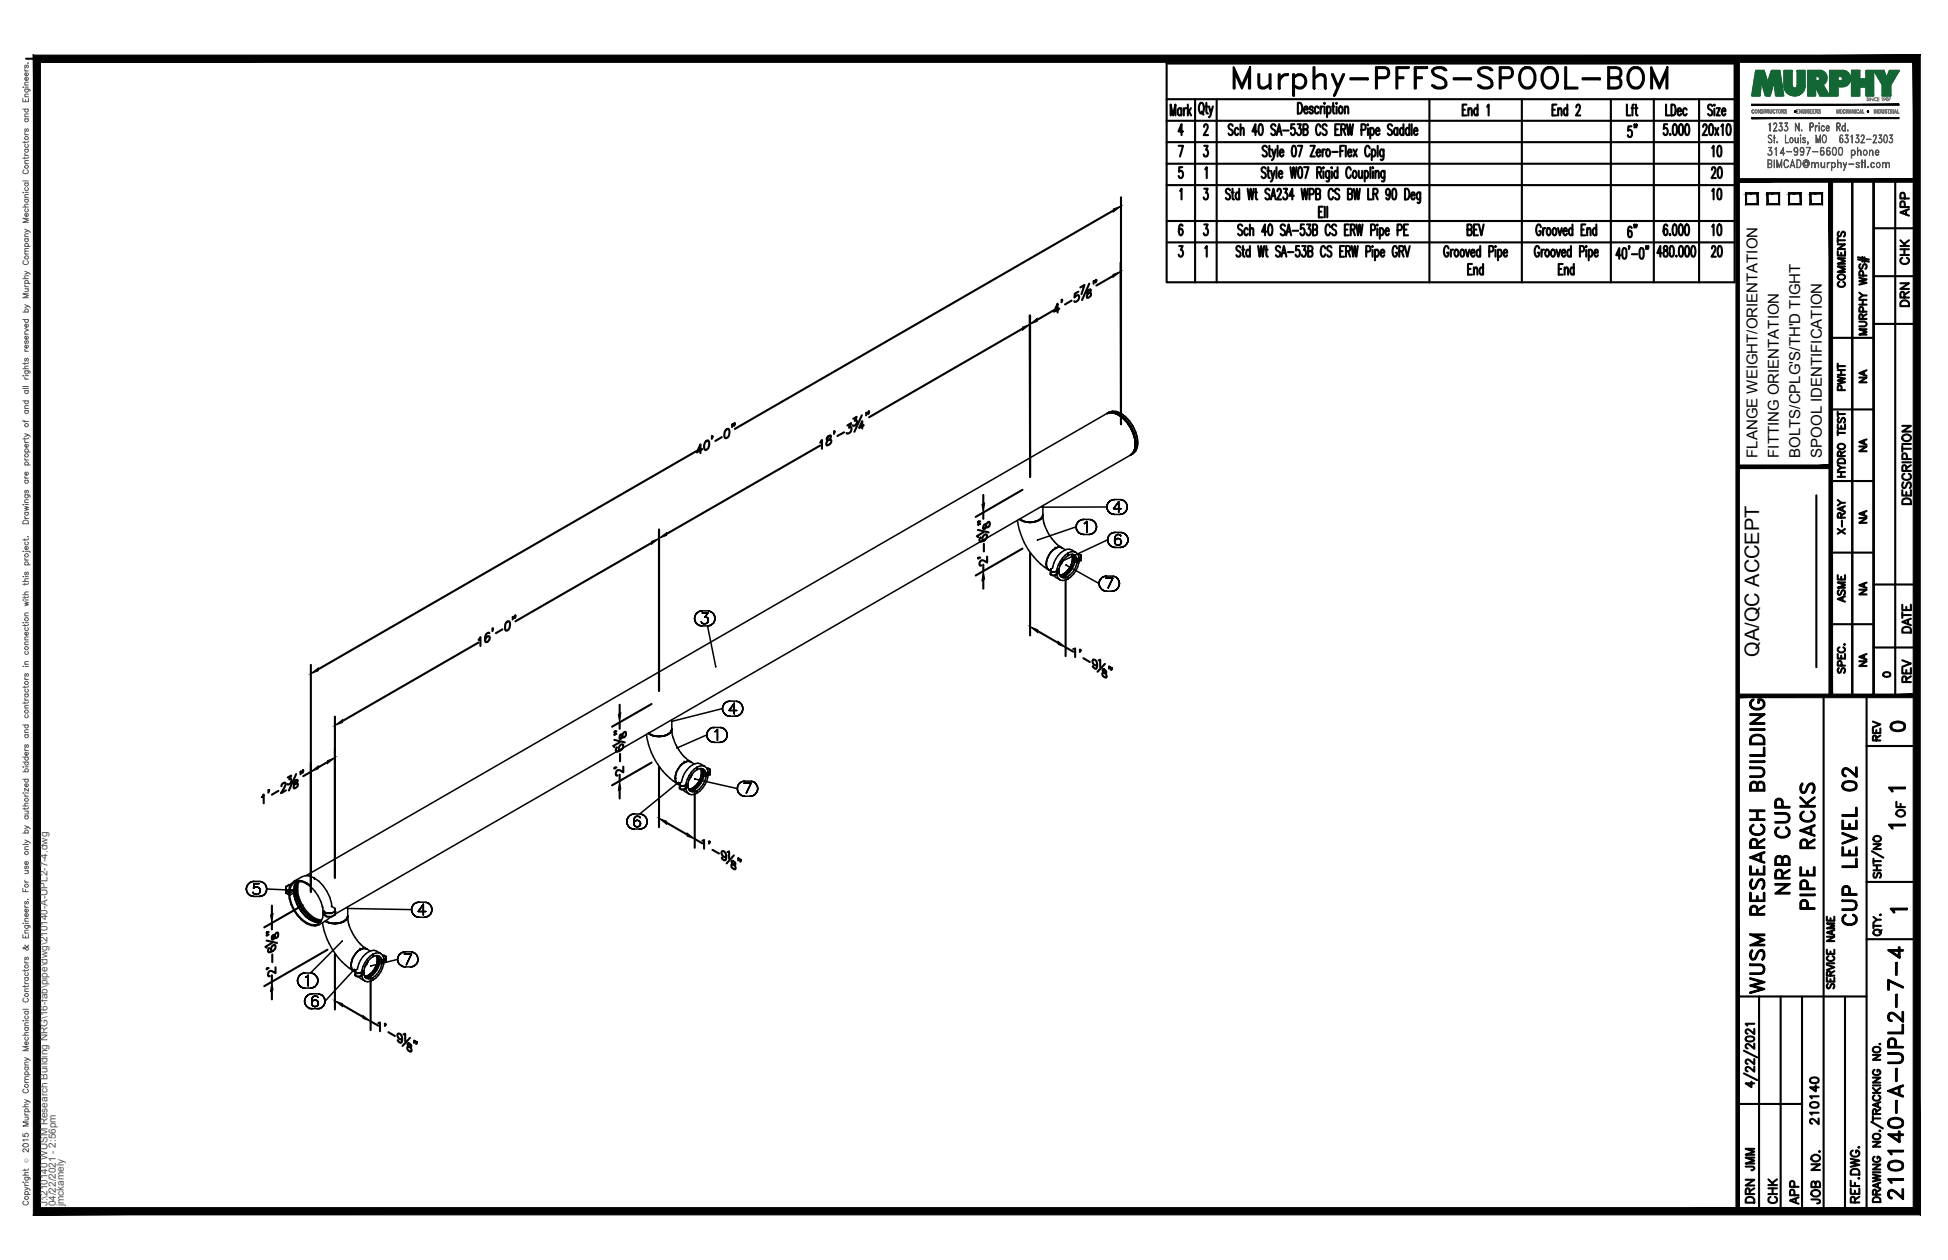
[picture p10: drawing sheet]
<svg xmlns="http://www.w3.org/2000/svg" width="432mm" height="279mm" viewBox="0 0 432 279" stroke-linecap="round" stroke-linejoin="round" font-family="sans-serif">
<defs><g id="words">
<text font-size="10.6" x="272.3" y="22.6">Murphy-PFFS-SPOOL-BOM</text>
<g font-size="6.6">
<text x="397.6" y="199.3" transform="rotate(-90 397.6 199.3)">NRB CUP</text>
<text x="403.2" y="202.8" transform="rotate(-90 403.2 202.8)">PIPE RACKS</text>
<text x="412.4" y="206.4" transform="rotate(-90 412.4 206.4)">CUP LEVEL 02</text>
<text x="391.9" y="221.5" transform="rotate(-90 391.9 221.5)">WUSM RESEARCH BUILDING</text>
<text x="422.6" y="267.1" transform="rotate(-90 422.6 267.1)">210140-A-UPL2-7-4</text>
</g>
<text font-size="5.7" x="382.8" y="58.2" transform="rotate(-90 382.8 58.2)">20</text>
<g font-size="5.3">
<text x="363.7" y="31.8" transform="rotate(-90 363.7 31.8)">5&quot;</text>
<text x="382.4" y="36" transform="rotate(-90 382.4 36)">10</text>
<text x="378.2" y="40.6">20</text>
<text x="382.4" y="45.5" transform="rotate(-90 382.4 45.5)">10</text>
<text x="363.7" y="54" transform="rotate(-90 363.7 54)">6&quot;</text>
<text x="378.2" y="53.3">10</text>
<text x="417.7" y="163.3">0</text>
<text x="389.8" y="260.7" transform="rotate(-90 389.8 260.7)">JMM</text>
<text x="389.8" y="267.8" transform="rotate(-90 389.8 267.8)">DRN</text>
<text x="399.7" y="268.1" transform="rotate(-90 399.7 268.1)">APP</text>
</g>
<g font-size="4.9">
<text x="424" y="49" transform="rotate(-90 424 49)">APP</text>
<text x="424" y="59.6" transform="rotate(-90 424 59.6)">CHK</text>
<text x="409.9" y="64.9" transform="rotate(-90 409.9 64.9)">COMMENTS</text>
<text x="424" y="69.1" transform="rotate(-90 424 69.1)">DRN</text>
<text x="409.9" y="87.8" transform="rotate(-90 409.9 87.8)">PWHT</text>
<text x="424.4" y="112.9" transform="rotate(-90 424.4 112.9)">DESCRIPTION</text>
<text x="409.9" y="119.6" transform="rotate(-90 409.9 119.6)">X-RAY</text>
<text x="409.9" y="134.8" transform="rotate(-90 409.9 134.8)">ASME</text>
<text x="424.4" y="141.5" transform="rotate(-90 424.4 141.5)">DATE</text>
<text x="424.4" y="152.4" transform="rotate(-90 424.4 152.4)">REV</text>
<text x="417.7" y="165.5" transform="rotate(-90 417.7 165.5)">REV</text>
<text x="423" y="182.4" transform="rotate(-90 423 182.4)">OF</text>
<text x="403.9" y="250.5" transform="rotate(-90 403.9 250.5)">210140</text>
<text x="394.8" y="268.1" transform="rotate(-90 394.8 268.1)">CHK</text>
<text x="404.3" y="268.1" transform="rotate(-90 404.3 268.1)">JOB NO.</text>
</g>
<g font-size="4.4">
<text x="414.5" y="86.1" transform="rotate(-90 414.5 86.1)">NA</text>
<text x="414.5" y="101.2" transform="rotate(-90 414.5 101.2)">NA</text>
<text x="414.5" y="117.1" transform="rotate(-90 414.5 117.1)">NA</text>
<text x="414.5" y="133" transform="rotate(-90 414.5 133)">NA</text>
<text x="389.9" y="145.7" transform="rotate(-90 389.9 145.7)">QA/QC ACCEPT</text>
<text x="414.5" y="148.9" transform="rotate(-90 414.5 148.9)">NA</text>
</g>
<text font-size="4" x="416.3" y="151.3">0</text>
<g font-size="3.5">
<text x="417.3" y="176.7">1</text>
<text x="417.3" y="184.9">1</text>
<text x="417.7" y="203.6">1</text>
</g>
<g font-size="3.3">
<text x="389.5" y="101.5" transform="rotate(-90 389.5 101.5)">FLANGE WEIGHT/ORIENTATION</text>
<text x="394.3" y="101.5" transform="rotate(-90 394.3 101.5)">FITTING ORIENTATION</text>
<text x="399.1" y="101.5" transform="rotate(-90 399.1 101.5)">BOLTS/CPLG'S/TH'D TIGHT</text>
<text x="403.8" y="101.5" transform="rotate(-90 403.8 101.5)">SPOOL IDENTIFICATION</text>
</g>
<g font-size="2.2" fill="#545454">
<text x="10.5" y="267.5" transform="rotate(-90 10.5 267.5)">J:\210140 WUSM Research Building NRG\16-fab\pipe\dwg\210140-A-UPL2-7-4.dwg</text>
<text x="12.4" y="267.5" transform="rotate(-90 12.4 267.5)">04/22/2021 - 2:56pm</text>
<text x="14.1" y="267.4" transform="rotate(-90 14.1 267.4)">jmckamely</text>
</g>
<text font-size="1.3" fill="#545454" x="6.3" y="257.9" transform="rotate(-90 6.3 257.9)">Ó</text>
</g></defs>
<!-- layer: HP-CWR-PIPE -->
<g fill="none" stroke="#000" stroke-width=".34">
<path d="M245.4 91.7a2.6 2.6 0 0 1 3.1 0l1 .7M245.4 91.6l.8-.2 .9 .1-.9-.1zM246.1 91.5l-.8 .3 .8-.3M247 91.6l-.9-.1 .9 .1M247.1 91.5l1 .4 1 .7zM247.9 92l-.9-.4 .9 .4M248.9 92.7l-1-.7 1 .7M249.5 92.4a3.4 3.4 0 0 0-3.7-1l-178 102.8M249.5 92.4l1.6 2.1M249.5 92.4l.8 .9 .8 1.2M249.8 93.7l-.9-1 .9 1M250 93.6l-.9-1 .9 1"/>
<path d="M250 93.6l.8 1.1 .6 1.3 .3 1.2-.4-1.2zM250.6 94.8l-.8-1.1 .8 1.1M251.1 94.5l1 2.5M251.1 96l-.5-1.2 .5 1.2M251.5 97.3l-.4-1.3 .4 1.3M251.5 97.3l.2 1.2-.2 1.1 .2-1.1zM251.7 99.4l-.3 .9-.7 .5 .6-.5zM251.7 97.2l.1 1.2-.1-1.2M251.7 99.4l.1-1-.1 1M252.1 97l.1 1.2-.1 1-.4 .9M225.5 115.4a15.3 15.3 0 0 0 6.9 10.9M226 115.1l.3 .2"/>
<path d="M226 115.1a4 4 0 0 0 3.1 .6l-.8 .1M226.3 115.3l-.3-.2 .3 .3M226.3 115.3h.1M226.3 115.3l1.3 .5 .7 .1-1.4-.3 1.4 .3M228.3 115.9l.8-.1-.8 .1M229.1 115.8l.6-.2-.6 .2M229.1 115.7l1.2-.4zM229.7 115.6l.6-.3-.6 .3M230.3 115.3l.5-.3-.5 .3M230.3 115.3l.7-.7zM230.3 115.3h.1M230.4 115.3h.1"/>
<path d="M230.8 115l.2-.4-.2 .4M231.2 112.1l-.2 2.5 .2-.3M231.2 114.3l.2 1.8M231.2 114a1.54 1.54 0 0 1-1.4 1.6l-1.5 .3M231.4 116a10.5 10.5 0 0 0 2.5 4.3M238.5 116.8l.1 .6-.1-.6M238.5 116.8l-8.5 2.9M238.6 116.3l-.1 .5 .1-.5M238.6 117.4l.3 .4-.3-.4M238.9 115.9l-.3 .4 .3-.4M238.9 117.8l.3 .4-.3-.4M239.2 115.5l-.3 .4 .3-.4"/>
<path d="M239.2 118.2l.5 .2-.5-.2M239.7 115.3l-.5 .2 .5-.2M239.7 118.4l.5 .1-.5-.1M240.2 115.2l-.5 .1 .5-.1M240.2 118.5h1.2M240.2 115.2h1.2M240.4 116.1l.2-.1-.2 .1M240.6 116l.3-.4-.3 .4M240.9 115.6v2.5v-2.5M241.4 118.5l.5-.1-.5 .1M241.9 115.3l-.5-.1 .5 .1M241.9 118.4l.5-.2-.5 .2"/>
<path d="M242.4 115.5l-.5-.2 .5 .2M242.4 118.2l.3-.4-.3 .4M242.7 115.9l-.3-.4 .3 .4M242.7 117.8l.3-.4-.3 .4M243 116.3l-.3-.4 .3 .4M243 117.4l.1-.6-.1 .6M243.1 116.8l-.1-.5 .1 .5M245.3 112.4l.1 .5-.1-.5M245.3 112.4l-14.2 .1M245.4 111.9l-.1 .5 .1-.5M245.4 112.9l.3 .5-.3-.5M245.5 119.7l.1 .5-.1-.5"/>
<path d="M245.5 119.7l-10.4 4.9M245.6 119.2l-.1 .5 .1-.5M245.7 111.4l-.3 .5 .3-.5M245.7 113.4l.4 .4-.4-.4M245.8 118.7l-.2 .5 .2-.5M246.1 111.1l-.4 .3 .4-.3M246.1 113.8l.4 .2-.4-.2M246.2 118.3l-.4 .4 .4-.4M246.5 110.9l-.4 .2 .4-.2M246.5 114l.5 .1-.5-.1M246.7 118.1l-.5 .2 .5-.2M246.8 112.8h1.7h-1.7"/>
<path d="M247 110.8l-.5 .1 .5-.1M247 114.1h1.2M247 110.8h1.2M247.1 119.5v.6v-.6M247.2 118.1h-.5h.5M247.2 118.1h1.2M247.2 119l-.1 .5 .1-.5M247.2 119.8l-.1 .3 .1 .5-.1-.5zM247.4 118.6l-.2 .4 .2-.4M247.4 119.5l-.2 .3 .2-.3M247.8 118.5l-.4 .1 .4-.1M247.8 119.4l-.4 .1 .4-.1"/>
<path d="M247.9 119.4h-.1h.1M248 111.2l-1.2 1.6 1.2-1.6M248 111.2v2.4v-2.4M248 118.5h-.2h.2M248.2 119.5l-.3-.1 .3 .1M248.2 114.1l.5-.1-.5 .1M248.4 118.6l-.4-.1 .4 .1M248.4 119.8l-.2-.3 .2 .3M248.4 118.9v-.3v.3M248.4 119.8l.2 .4zM248.7 110.9l-.5-.1 .5 .1M248.7 114l.5-.2-.5 .2"/>
<path d="M248.9 118.1h-.5h.5M249.2 111.1l-.5-.2 .5 .2M249.2 113.8l.4-.4-.4 .4M249.3 118.3l-.4-.2 .4 .2M249.6 111.4l-.4-.3 .4 .3M249.6 113.4l.2-.5-.2 .5M249.7 118.7l-.4-.4 .4 .4M249.8 111.9l-.2-.5 .2 .5M249.8 112.9l.1-.5-.1 .5M249.9 112.4l-.1-.5 .1 .5M250 119.2l-.3-.5 .3 .5M250 119.7v-.5v.5"/>
<path d="M250.6 100.9l.5-.5-.5 .5M251.1 100.6l-176.9 102.1M251.1 100.6l-.3 .2M251.1 100.4l.4-.8-.4 .8M251.7 100.1l-.6 .5M154 137.1v.6v-.6M154 136.6v.5v-.5M154 137.7l.3 .4-.3-.4M154.3 136.1l-.3 .5 .3-.5M154.3 138.1l.3 .4-.3-.4M154.6 135.8l-.3 .3 .3-.3M154.6 138.5l.5 .2-.5-.2"/>
<path d="M155.1 135.5l-.5 .3 .5-.3M155.1 138.7l.5 .1-.5-.1M155.4 137.9l.2 .3zM155.6 135.5h-.5h.5M155.6 135.9h1.3h-1.3M155.6 138.2l.7 .1zM155.6 138.8h1.2M155.6 135.5h1.2M156.2 136.8h.4h-.4M156.6 136.8l.2 .2-.2-.2M156.7 138.2l-.4 .1 .4-.1M156.8 137l.1 .1-.1-.1"/>
<path d="M156.8 138.8l.5-.1-.5 .1M156.8 138.8l1.9 9M156.9 135.9l-.7 .9 .7-.9M156.9 138l-.2 .2 .2-.2M156.9 137.1l.1 .3-.1-.3M157 137.4l-.1 .6zM157.3 135.5h-.5h.5M157.3 138.7l.5-.2-.5 .2M157.8 135.8l-.5-.3 .5 .3M157.8 138.5l.4-.4-.4 .4M158.2 136.1l-.4-.3 .4 .3M158.2 138.1l.2-.4-.2 .4"/>
<path d="M158.4 136.6l-.2-.5 .2 .5M158.4 137.7l.1-.6-.1 .6M158.5 137.1l-.1-.5 .1 .5M231.9 125.1h.1M232 124.4v1.2l.2 .5M232 124.4l-.1 .7 .3 1M232.2 123.8a2.76 2.76 0 0 0 0 2.3M232.2 126.1l.2 .3M232.2 126.1l.3 .3M232.2 123.8l-.2 .6M232.5 126.4l.2 .1M232.9 127v.4z"/>
<path d="M232.9 126.2v.4zM232.9 127.4v-.1l.3 .3M232.9 126.5l.3 .3M232.9 126.2l.4-.2a5.3 5.3 0 0 1 3.1-4.2l1.1 .1 1 .6a3.1 3.1 0 0 0-3.5 2 3 3 0 0 0 0 4.1l-1.4-1M232.9 126.3v.3l-.3-.2M232.9 127v.3M232.9 122.5l.5-.5-.5 .5M232.9 122.5l-.7 1.3M232.9 127v.1M233.1 126.8l-.2 .3M233.2 126.9l1.5-.2-.9 .8h-.6M233.4 122l.5-.4-.5 .4"/>
<path d="M233.8 120.3l1.4 1.1M233.9 121.4v.2M233.9 121.6l.5-.2-.5 .2M234 121.4v.2M234.5 126.1l.2 .1-.9 .6h-.6l-.3-.3v-.3l.1 .1M234.7 126.2v.9l-.9 .5h-.6l-.3-.2v-.3M234.9 127.5h.3M234.9 121.3l-.5 .1h.9M234.9 121.3l-1 .3a4.1 4.1 0 0 0-1.7 2.2M234.9 121.3l.5 .1M235 125.4l-.3 1.3-.5 .3 .5-.3a1.2 1.2 0 0 0 .6 1.3 1.2 1.2 0 0 0 1.4-.2M235 125.4h.1"/>
<path d="M235.2 127.5h-.3h.3M235.4 121.4v.1M235.4 121.4l.1 .2M235.4 127.6l-.4 .1 .4-.1M235.4 121.5l.8 .4M235.5 124.4l-.4 .6M235.7 124.1l-.7 1.3M235.8 127.8h.1M235.8 127.3l-.6 .2 .6-.2M235.8 127.3l-.6 .2M236 127.4l-.6 .2 .6-.2M236.3 125.3l7.3 4.1"/>
<path d="M236.3 126.9l-.5 .4 .5-.4M236.3 126.9l-.5 .4M236.5 127l-.5 .4 .5-.4M236.7 123.2v-.5v.5M236.7 123.2a1.22 1.22 0 0 1 1.4-.2 1.22 1.22 0 0 1 .6 1.4 4.3 4.3 0 0 1-2 3.4M236.7 128.4l-.6 .3-1.1-.1M236.7 123.2l-1 .9M236.7 127.8v.6M236.8 126.4l-.5 .5 .5-.5M236.8 126.4l-.5 .5M237.2 125.8l-.4 .6 .4-.6M237.2 125.8l-.4 .6"/>
<path d="M237.2 126.7a2.37 2.37 0 0 1-2.1 1.1M237.2 126.7a2.36 2.36 0 0 1-2.1 1.1M237.3 125.9l-.8 1.1zM237.3 125.9l.4-.6-.4 .6M237.5 125.1l-.3 .7 .3-.7M237.5 125.1l-.3 .7M237.6 123l.1 .3-.1-.3M237.6 123l.1 .3M237.6 126.1l-.4 .6M237.7 123.3v1.1M237.7 124.4l-.2 .7 .2-.7M237.7 125.3l.2-.7-.2 .7"/>
<path d="M237.7 123.3l.1 .5-.1-.5M237.7 124.4l-.2 .7M237.7 123.4l.1 .4M237.8 123.8l-.1 .6 .1-.6M237.9 123.3l-.2 .1 1 .5 .9-.5M237.9 123l.3 .5M237.9 123.3l-.2-.4 .2 .4M237.9 123.3v1.3zM238.2 123.5a3.7 3.7 0 0 1-.6 2.6M238.2 123.1l-.2 .1M238.5 122.5l.4 .3M238.7 123.9v.9"/>
<path d="M238.7 124.4l.5-.3-.5 .3M238.9 122.8a4.4 4.4 0 0 1-1.6 5.1l-.6 .5M238.9 122.9l.7 .2v.3M239.2 122.9l-.2 .1M239.2 123l.4 .2v.3M239.3 123.8l.3 .2v.3M239.4 123.7l.2 .2v.3M239.6 123.5l-.9 .9-.9-.6-.1 .5 1 .5 .9-.5M239.6 123.1v.4zM239.6 123.9v.4zM239.6 124.2l-.9 .2M239.6 123.1v.1"/>
<path d="M239.6 123.4v.1M239.6 123.9v.1M239.6 124.2v.1M243.6 129.4l.1 .5-.1-.5M243.7 128.9l-.1 .5 .1-.5M243.7 129.9l.3 .5-.3-.5M244 128.4l-.3 .5 .3-.5M244 130.4l.3 .4-.3-.4M244.3 128l-.3 .4 .3-.4M244.3 130.8l.5 .2-.5-.2M244.8 127.8l-.5 .2 .5-.2M244.8 131l.5 .1-.5-.1"/>
<path d="M245.1 128.2h1.6h-1.6M245.3 127.7l-.5 .1 .5-.1M245.3 131.1h1.2M245.3 127.7h1.2M245.6 120.2l.2 .5-.2-.5M245.8 120.7l.4 .4-.4-.4M246.2 121.1l.5 .2-.5-.2M246.5 131.1l.5-.1-.5 .1M246.7 128.2l-1.2 2.4 1.2-2.4M246.7 121.3l.5 .1-.5-.1M247 127.8l-.5-.1 .5 .1M247 131l.5-.2-.5 .2"/>
<path d="M247.2 121.4h1.2M247.2 120.6l.2 .2-.2-.2M247.4 120.8l.4 .1-.4-.1M247.5 128l-.5-.2 .5 .2M247.5 130.8l.3-.4-.3 .4M247.8 120.9h.1h-.1M247.8 128.4l-.3-.4 .3 .4M247.8 130.4l.3-.5-.3 .5M247.9 120.9l.3-.1-.3 .1M248.1 128.9l-.3-.5 .3 .5M248.1 129.9v-.5v.5M248.1 129.4v-.5v.5"/>
<path d="M248.2 120.8l.2-.2-.2 .2M248.4 121.4l.5-.1-.5 .1M248.4 120.6l.2-.4-.2 .4M248.9 121.3l.4-.2-.4 .2M249.3 121.1l.4-.4-.4 .4M249.7 120.7l.3-.5-.3 .5M250 120.2v-.5v.5M148.9 159.6v.4M160.1 157.1l.1 .5-.1-.5M160.1 157.1l-11.2 2.9M160.2 156.6l-.1 .5 .1-.5M160.2 157.6l.3 .5-.3-.5"/>
<path d="M160.5 156.2l-.3 .4 .3-.4M160.5 158.1l.3 .4-.3-.4M160.8 155.8l-.3 .4 .3-.4M160.8 158.5l.5 .2-.5-.2M161.3 155.6l-.5 .2 .5-.2M161.3 158.7l.5 .1-.5-.1M161.6 157.6h1.7h-1.7M161.8 155.5l-.5 .1 .5-.1M161.8 158.8h1.2M161.8 155.5h1.2M162.8 155.9l-1.2 1.7 1.2-1.7M162.8 155.9v2.4v-2.4"/>
<path d="M163 158.8l.5-.1-.5 .1M163.5 155.6l-.5-.1 .5 .1M163.5 158.7l.5-.2-.5 .2M164 155.8l-.5-.2 .5 .2M164 158.5l.4-.4-.4 .4M164.4 156.2l-.4-.4 .4 .4M164.4 158.1l.2-.5-.2 .5M164.6 156.6l-.2-.4 .2 .4M164.6 157.6l.1-.5-.1 .5M164.7 157.1l-.1-.5 .1 .5M143.3 162.8a15.7 15.7 0 0 0 6.8 11M143.7 162.6l.3 .2"/>
<path d="M143.8 162.6a3.7 3.7 0 0 0 3 .6l-.7 .1M144 162.8l.6 .3-.6-.3M144 162.8l1.4 .5h.7M146.1 163.3h.7h-.7M146.8 163.2l1.3-.4zM146.8 163.3l.7-.2-.7 .2M147.5 163.1l.6-.3-.6 .3M148.1 162.8l.7-.8zM148.1 162.8l.4-.3-.4 .3M148.1 162.8h.1M148.5 162.5l.3-.4-.3 .4M148.9 160h.1"/>
<path d="M148.9 160l-.1 2M148.9 161.8l.3 1.8M148.9 161.6l-.1 .5 .1-.4v.1M148.9 161.5a1.03 1.03 0 0 1-.8 1.3 4.5 4.5 0 0 1-3.5 .3l1.5 .2M149.2 163.5a11.3 11.3 0 0 0 2.5 4.3M149.7 172.6h.1M149.7 173.1l.6 .8M149.8 173.1l.1 .5M149.9 171.2l-.3 1.4 .1 .5M149.9 171.2a2.73 2.73 0 0 0 0 2.4M149.9 173.6l.3 .2M149.9 171.2l-.2 1.4 .1 .5"/>
<path d="M149.9 173.6l.4 .2M150.3 170.5l-.4 .7M150.3 173.8h.1M150.4 173.5l-8.6 7h-1.2M150.4 174l-.1-.1 .4 .2M150.7 174.4v.5zM150.7 173.7v.4zM150.7 174.1v-.4v.3l.3 .2h.6l.9-.5v.9l-.9 .5h-.6l-.3-.2v-.3M150.7 174.9l.3 .2M150.7 174l.3 .4v-.2M150.7 173.7l.4-.3a5.1 5.1 0 0 1 3.1-4.1l.6-.1 1.4 .8a2.55 2.55 0 0 0-3 1.2 4.3 4.3 0 0 0-.9 4.5l.4 .4-1.3-1M150.7 174.4v.4"/>
<path d="M150.7 170l.5-.6-.5 .6M150.7 170l-.4 .6M150.7 174.5v.1M150.9 174.3l-.2 .3M151 174.4l1.5-.2-.9 .8h-.6M151.2 169.4l.5-.3-.5 .3M151.6 168.8l.1 .3M151.6 167.8l1.4 1.1M151.7 169.1l.5-.2-.5 .2M151.8 169.1h.1M151.8 168.9v.2M152.7 172.9l-.2 1.3-.5 .2 .5-.2a1.24 1.24 0 0 0 .6 1.3 1.24 1.24 0 0 0 1.4-.2"/>
<path d="M152.8 172.9h-.1M152.9 175.3a2.74 2.74 0 0 0 2.5-1.7 2.74 2.74 0 0 1-2.5 1.7zM153 175h-.3h.3M153 168.9h-.8a2.3 2.3 0 0 1 1.8 .5M153 175h-.3M153.1 172.2l-.2 .3M153.2 175.1l-.5 .1 .5-.1M153.2 172.2l-.5 .7M153.3 169a1.19 1.19 0 0 0-1.6 .1l-.5 .3-.9 1.1M153.3 171.9l-.6 1M153.5 171.6l-.3 .6M153.5 171.6l-.4 .6"/>
<path d="M153.5 174.8l-.5 .2 .5-.2M153.5 175.3h.1M153.5 174.8l-.5 .2M153.7 174.9l-.5 .2 .5-.2M154 174.4l-.5 .4 .5-.4M154 172.7l9.4 2.2M154 174.4l-.5 .4M154.2 174.5l.5-.5-.5 .5M154.2 174.5l-.5 .4M154.5 170.7v-.6v.6M154.5 170.7a1.23 1.23 0 0 1 1.4-.1 1.23 1.23 0 0 1 .6 1.3 4.4 4.4 0 0 1-2 3.4M154.5 175.9l-.7 .3-1.1-.1"/>
<path d="M154.5 170.7l-1 .9M154.5 175.3v.6M154.5 173.9l-.5 .5 .5-.5M154.5 173.9l-.5 .5M154.7 174l.4-.6-.4 .6M155 173.3l-.5 .6 .5-.6M155 173.3l-.5 .6M155.1 173.4l.3-.7-.3 .7M155.3 172.6l-.3 .7 .3-.7M155.3 172.6l-.3 .7M155.3 170.4l.2 .3-.2-.3M155.3 170.4l.2 .3"/>
<path d="M155.4 172.7l.2-.7-.2 .7M155.5 171.9l-.2 .7 .2-.7M155.5 170.7v.6v-.6M155.5 170.7v1.2M155.5 171.9l-.2 .7M155.5 171.3v.6v-.6M155.5 170.9v.4M155.6 170.8l-.1 .1 .9 .5 1-.5M155.6 170.5h.1M155.6 170.8l-.1-.4 .1 .4M155.6 170.8v1.2zM155.7 170.5a2.76 2.76 0 0 1 0 2.4"/>
<path d="M155.7 172.9l-.3 .7M156 170.6l-.2 .1M156.2 170l.5 .3M156.4 171.4v.9M156.5 171.9l.5-.3-.5 .3M156.7 170.3a4.7 4.7 0 0 1-2.2 5.6M156.7 170.3h.3l.4 .3v.3M156.7 163v.5v-.5M156.7 163l-6.6 2.8M156.7 162.5v.5v-.5M156.7 163.5l.3 .4-.3-.4M157 170.3v.2h-.3"/>
<path d="M157 170.5l.4 .2v.3M157 162l-.3 .5 .3-.5M157 163.9l.3 .4-.3-.4M157.1 171.3l.3 .1v.4M157.2 171.2l.2 .2v.2M157.3 161.6l-.3 .4 .3-.4M157.3 164.3l.5 .2-.5-.2M157.4 171l-.9 .9-1-.6v.4l.9 .6 1-.5M157.4 170.6v.4zM157.4 171.4v.4zM157.4 171.6l-.9 .3M157.4 170.6v.1"/>
<path d="M157.4 170.9v.1M157.4 171.4h.1M157.4 171.6v.2M157.8 161.4l-.5 .2 .5-.2M157.8 164.5l.6 .1-.6-.1M158.4 161.3l-.6 .1 .6-.1M158.4 164.6h1.1M158.4 161.3h1.1M158.5 162.2l.2-.1-.2 .1M158.7 162.1l.3-.3-.3 .3M159 161.8v2.4v-2.4M159.5 164.6l.5-.1-.5 .1"/>
<path d="M160 161.4l-.5-.1 .5 .1M160 164.5l.5-.2-.5 .2M160.5 161.6l-.5-.2 .5 .2M160.5 164.3l.4-.4-.4 .4M160.9 162l-.4-.4 .4 .4M160.9 163.9l.2-.4-.2 .4M161.1 162.5l-.2-.5 .2 .5M161.1 163.5l.1-.5-.1 .5M161.2 163l-.1-.5 .1 .5M163.4 174.9l.1 .5-.1-.5M163.5 174.4l-.1 .5 .1-.5M163.5 175.4l.2 .4-.2-.4"/>
<path d="M163.7 173.9l-.2 .5 .2-.5M163.7 175.8l.4 .4-.4-.4M164.1 173.5l-.4 .4 .4-.4M164.1 176.2l.5 .3-.5-.3M164.6 173.3l-.5 .2 .5-.2M164.6 176.5l.5 .1-.5-.1M164.9 173.7h1.6h-1.6M165.1 173.2l-.5 .1 .5-.1M165.1 176.6h1.2M165.1 173.2h1.2M166.3 176.6l.5-.1-.5 .1M166.5 173.7l-1.2 2.4 1.2-2.4"/>
<path d="M166.8 173.3l-.5-.1 .5 .1M166.8 176.5l.5-.3-.5 .3M167.3 173.5l-.5-.2 .5 .2M167.3 176.2l.3-.4-.3 .4M167.6 173.9l-.3-.4 .3 .4M167.6 175.8l.3-.4-.3 .4M167.9 174.4l-.3-.5 .3 .5M167.9 175.4l.1-.5-.1 .5M168 174.9l-.1-.5 .1 .5M54.6 197.1l.1 .5-.1-.5M54.7 196.6l-.1 .5 .1-.5M54.7 197.6l.2 .5-.2-.5"/>
<path d="M54.9 196.2l-.2 .4 .2-.4M54.9 198.1l.4 .4-.4-.4M55.3 195.8l-.4 .4 .4-.4M55.3 198.5l.5 .2-.5-.2M55.8 195.5l-.5 .3 .5-.3M55.8 198.7l.5 .1-.5-.1M56.2 198.1l-.1-.2 .1 .2M56.2 197l.1-.2-.1 .2M56.3 195.4l-.5 .1 .5-.1M56.3 198.8h1.2M56.3 195.4h1.2M56.3 195.9l-.1 1.1 .1-1.1"/>
<path d="M56.3 198.2l-.1-.1 .1 .1M56.3 196.8l.4-.1-.4 .1M56.7 198.3l-.4-.1 .4 .1M56.7 196.7h.3h-.3M57 198.3h-.3h.3M57 196.7l.3 .1-.3-.1M57.3 198.2l-.3 .1 .3-.1M57.3 196.8l.3 .2-.3-.2M57.4 195.9h-1.1h1.1M57.5 198.8l.5-.1-.5 .1M57.6 198l-.3 .2 .3-.2M57.6 197l.1 .4-.1-.4"/>
<path d="M57.7 197.4l-.1 .6zM58 195.5l-.5-.1 .5 .1M58 198.7l.4-.2-.4 .2M58.4 195.8l-.4-.3 .4 .3M58.4 198.5l.4-.4-.4 .4M58.8 196.2l-.4-.4 .4 .4M58.8 198.1l.2-.5-.2 .5M59 196.6l-.2-.4 .2 .4M59 197.6l.1-.5-.1 .5M59.1 197.1l-.1-.5 .1 .5 5.7 .3-.6 .3-.8-.5M63.4 197.3v.8zM63.4 196.6v.7z"/>
<path d="M63.4 197.3l.8 .8v-.4M63.4 196.7v.5M63.4 197.3v.6M63.4 197.3v.2M63.5 197.4l-.1 .7v-.2l.8 .2v.4M64.1 196.2l-.7 .4v.6M64.1 196.3h.3M64.2 198.1l-.2-.1 .2 .1M64.5 196.2h-.4l-.7 .5v-.1M64.7 197.4l1.3-.7v.8l-1.8 1-.8-.4M65.1 197.6l.5 2.4-.4-1.3zM65.1 195.4a3.6 3.6 0 0 1 3.8 1.1"/>
<path d="M65.6 195.7l-.3 .8-.2 1.1 .1-1.1zM65.8 195.5l-.2 .2 .2-.2M65.8 196.2l-.1 1.1 .1 1.1-.1-1.1zM65.8 196.2l.4-.8-.4 .8M65.9 197.1l-1.7 1M66 195.5a4.8 4.8 0 0 0 0 4.3 4.8 4.8 0 0 1 0-4.3zM66 195.4v.1M66 199.8l.6 1.2M66.2 199.7l-.4-1.3 .4 1.3M66.3 195.5a6.4 6.4 0 0 0 1.5 6.4 4.8 4.8 0 0 0 3.5 2.1M67.9 195.9a2.3 2.3 0 0 0-2.6-.2 2.3 2.3 0 0 0-1.1 2.4 8.2 8.2 0 0 0 3.7 6.5M67.9 195.9v-.2v.2"/>
<path d="M67.9 195.9a8 8 0 0 1 3.6 7.6 2.18 2.18 0 0 1-3.6 1.1M69.7 194.7l-1-.4a4.5 4.5 0 0 0-4.6 2.6 8 8 0 0 0 3.8 7.9v-.2M69.7 194.7v.2v-.2M69.7 194.7a8.6 8.6 0 0 1 3.9 6.4M138.9 182.2l.1 .5-.1-.5M139 181.7l-.1 .5 .1-.5M139 182.7l.3 .5-.3-.5M139.3 181.2l-.3 .5 .3-.5M139.3 183.2l.3 .3-.3-.3M139.6 180.8l-.3 .4 .3-.4M139.6 183.5l.5 .3-.5-.3M140.1 180.6l-.5 .2 .5-.2"/>
<path d="M140.1 183.8h.5h-.5M140.5 182v.6v-.6M140.6 180.5l-.5 .1 .5-.1M140.6 181.4l-.1 .6 .1-.6M140.6 182.2v.8zM140.6 183l.3 .2-.3-.2M140.6 183.8h1.2M140.9 181.1l-.3 .3 .3-.3M140.9 182l-.3 .2 .3-.2M140.9 183.2l.3 .2-.3-.2M141.2 181l-.3 .1 .3-.1M141.2 181.9l-.3 .1 .3-.1"/>
<path d="M141.2 183.4h.1M141.3 181.9h.1M141.3 183.4l.3-.2-.3 .2M141.4 181h-.2h.2M141.6 182l-.3-.1 .3 .1M141.6 183.2l.3-.2-.3 .2M141.8 181.1l-.4-.1 .4 .1M141.8 183.8h.5h-.5M141.9 182.2l-.3-.2 .3 .2M141.9 181.3l-.1-.2 .1 .2M141.9 183l.1-.3-.1 .3M141.9 182.2l.1 .5z"/>
<path d="M142.3 180.6l-.5-.1 .5 .1M142.3 183.8l.5-.3-.5 .3M142.8 180.8l-.5-.2 .5 .2M142.8 183.5l.4-.3-.4 .3M143.2 181.2l-.4-.4 .4 .4M143.2 183.2l.2-.5-.2 .5M143.4 181.7l-.2-.5 .2 .5M143.4 182.7l.1-.5-.1 .5M143.5 182.2l-.1-.5 .1 .5M65.9 217.5l.1 .5-.1-.5M66 216.9l-.1 .6 .1-.6M66 218l.3 .4-.3-.4"/>
<path d="M66.2 201.2l-.6-1.2 .6 1.2M66.3 216.5l-.3 .4 .3-.4M66.3 218.4l.3 .4-.3-.4M66.6 216.1l-.3 .4 .3-.4M66.6 218.8l.5 .2-.5-.2M66.7 200.9l-.5-1.2 .5 1.2M67 202.4l-.8-1.2 .8 1.2M67.1 215.8l-.5 .3 .5-.3M67.1 219l.5 .1-.5-.1M67.4 202.2l-.8-1.2 .7 1.2 1 .9 .9 .7-.9-.7M67.5 202.1l-.8-1.2 .8 1.2M67.6 215.8h-.5h.5"/>
<path d="M67.6 219.1h1.2M67.8 216.7l.2-.1-.2 .1M67.9 203.4l-.9-1 .9 1M68 216.6l.3-.3-.3 .3M68.3 216.3v2.3v-2.3M68.4 203l-.9-.9 .9 .9M68.8 219.1l.5-.1-.5 .1M68.9 204l-1-.6 1 .6M68.9 204l.9 .5h.9M69.3 215.8h-.5h.5M69.3 219l.5-.2-.5 .2M69.4 203.7l-1-.7 1 .7"/>
<path d="M69.8 216.1l-.5-.3 .5 .3M69.8 218.8l.3-.4-.3 .4M70.1 216.5l-.3-.4 .3 .4M70.1 218.4l.3-.4-.3 .4M70.2 204.2l-1-.4 1 .4M70.4 204.1l-1-.4 1 .4M70.4 216.9l-.3-.4 .3 .4M70.4 218l.1-.5-.1 .5M70.5 217.5l-.1-.6 .1 .6M71 204.5h-.3M71.1 204.3l-.9-.1 .9 .1M71.1 204.3h.1"/>
<path d="M71.2 204.2l-.8-.1 .8 .1M71.4 200.9l.1 .4M71.5 204.6a15.5 15.5 0 0 0 6.8 10.7M71.7 202.4l.2 .2-.2-.2M71.8 201.9l-.1 .1 .8 .5 1 .1-1.8-.2v-.4M72.1 204.2l.1 .1-.1-.1M72.1 204.2l.1 .1M72.2 204.2a4.4 4.4 0 0 0 2.8 .5l-.8 .1M72.2 204.3h.1M72.2 204.3l.6 .3-.6-.3M72.2 204.3l.6 .3M72.8 204.6l.7 .2-.7-.2"/>
<path d="M72.8 204.6l1.4 .2M73.1 203.4l.1-.1a6.3 6.3 0 0 1-3.3 2l-1-.1-1-.4v-.2M73.4 200.9l.8 .6M73.5 204.8h1.5zM74.2 202.3h.1M74.2 202.3v.6l-.7 .4h-1l-.8-.5v-.4l.8 .8 1 .1M74.2 201.5v.5l-.7 .5M74.2 201.5v.6l-.7 .5M74.2 202.2v.6l-.7 .4M74.2 201.5v.6zM74.2 202.2v.7zM74.2 202v.3"/>
<path d="M74.2 202.8v.1M75 204.7l1.2-.5zM75 204.8l1.2-.5zM75.8 208.7l-7 7.1h-1.2M76.2 204.2l.8-.7zM76.2 204.3l-1.2 .5h-.8M76.3 204.3h.1M76.7 204l-.5 .3M77 201.5l14.2 .2M77.1 201.1l-.1 2.4 .1-.4M77.1 203v.1a1.31 1.31 0 0 1-.8 1.2M77.1 203.1l-.4 .9"/>
<path d="M77.1 203.3l.2 1.7M77.1 203.1v.1M77.3 205a10.1 10.1 0 0 0 3.8 5.3M77.8 214h.1M77.8 214.1h.1M78.1 212.7a2.76 2.76 0 0 0 0 2.3M78.1 215l.2 .3M78.1 212.7a1.93 1.93 0 0 0 .4 2.7M78.1 215l.3 .3M78.4 215.4h.2M78.5 215.4l.3 .2v-.4v.3l.4 .2h.5l1-.5v.9l-1 .5h-.5l-.4-.2v-.3M78.5 215.4l.1 .1"/>
<path d="M78.5 215l-6.5 7v-.5v.5M78.8 215.9v.5zM78.8 215.2v.4zM78.8 216.4l.4 .2M78.8 215.5l.4 .3v-.1M78.8 215.2l.4-.3a4.7 4.7 0 0 1 3.7-4.2l1.5 .7a3.1 3.1 0 0 0-3.5 2.1 4.1 4.1 0 0 0-.4 3.7l.4 .3-1.4-.9M78.8 215.9v.4M78.9 211.4l.4-.5-.4 .5M78.9 211.4l-.8 1.3M78.9 216l-.1 .1M79 215.7l-.2 .4M79.2 215.8l1.4-.2-.9 .9h-.5"/>
<path d="M79.3 210.9l.5-.3-.5 .3M79.8 210.3v.3M79.8 210.6l.6-.3-.6 .3M79.9 210.6h.1M80.4 210.3l-.5 .3 .1-.2M80.9 214.3l-.3 1.3-.4 .3 .4-.3a1.23 1.23 0 0 0 .6 1.3 1.23 1.23 0 0 0 1.4-.1M80.9 216.6l1-.2zM80.9 214.4h.1M81.2 210.4l-.8-.1 .9 .1 .8 .5M81.2 216.5h-.4h.4M81.2 216.5h-.4M81.2 213.7l-.3 .6"/>
<path d="M81.3 210.4l.1 .1M81.3 213.7l-.2 .3M81.3 210.4a1.26 1.26 0 0 0-1.5 .2v-.1a4.5 4.5 0 0 0-1.7 2.2M81.4 213.3l-.1 .4M81.6 213l-.4 .7M81.6 213l-.7 1.3M81.6 213l-.7 1.4M81.6 213h.1M81.7 216.8h.1M81.7 216.3l-.5 .2 .5-.2M81.7 216.3l-.5 .2M82.2 216.5l-1.2 .2"/>
<path d="M82.2 216.5l-.6 .3h-.6M82.2 215.9l-.5 .4 .5-.4M82.2 215.9l-.5 .4M82.4 216l-.5 .4 .5-.4M82.4 216l.5-.5-.5 .5M82.6 212.2v-.6v.6M82.6 217.4l-1.2 .3-.5-.2M82.6 212.2l-1 .8M82.6 216.8v.6M82.7 215.4l-.5 .5 .5-.5M82.7 215.4l-.5 .5M82.9 215.5l.4-.6-.4 .6"/>
<path d="M83.1 214.7l-.4 .7 .4-.7M83.1 214.7l-.4 .7M83.3 214.9l.3-.7-.3 .7M83.4 214.1l-.3 .6 .3-.6M83.4 214.1l-.3 .6M83.5 211.9l.1 .3-.1-.3M83.5 211.9l.1 .3M83.6 211.9l.2 .4-.2-.4M83.6 214.2l.2-.7-.2 .7M83.6 212.2v1.2M83.6 211.9a1.39 1.39 0 0 1 1 2.1 4.6 4.6 0 0 1-2 2.8M83.6 213.4l-.2 .7 .2-.7"/>
<path d="M83.6 212.2l.1 .6-.1-.6M83.6 211.9l-1 .3M83.6 213.4l-.2 .7M83.6 212.4l.1 .4M83.7 212.8l-.1 .6 .1-.6M83.8 212.3l-.2 .1 1 .5 .9-.5M83.8 211.9l.1 .1M83.8 212.3v1.2zM83.9 212a2.76 2.76 0 0 1 0 2.4M83.9 214.4a4.8 4.8 0 0 1-1.7 2.1M84.1 212.1l-.1 .1M84.4 211.4a3.1 3.1 0 0 1 0 4.1l-1.1 1.4-.7 .5"/>
<path d="M84.6 212.9v.9M84.7 213.3l.4-.3-.4 .3M84.8 211.8l.7 .3v.3M85.1 211.8v.1h-.2M85.1 211.9l.4 .3v.3M85.2 212.8l.3 .1v.4M85.3 212.7l.2 .1v.3M85.5 212.5l-.8 .8-1-.5-.1 .4 1 .6 .9-.5M85.5 212.1v.4zM85.5 212.8v.5zM85.5 213.1l-.8 .2M85.5 212.1v.1"/>
<path d="M85.5 212.4v.1M85.5 212.8v.1M85.5 213.1v.2M88.1 212.8l.1 .5-.1-.5M88.1 212.8l-5.9 1.4M88.2 212.2l-.1 .6 .1-.6M88.2 213.3l.3 .4-.3-.4M88.5 211.7l-.3 .5 .3-.5M88.5 213.7l.3 .4-.3-.4M88.8 211.4l-.3 .3 .3-.3M88.8 214.1l.5 .2-.5-.2M89.3 211.1l-.5 .3 .5-.3"/>
<path d="M89.3 214.3l.5 .1-.5-.1M89.6 211.5h1.6h-1.6M89.8 211.1h-.5h.5M89.8 214.4h1.2M89.8 211.1h1.2M91 214.4l.5-.1-.5 .1M91.2 201.7l.1 .5-.1-.5M91.2 211.5l-1.1 2.4 1.1-2.4M91.3 201.2l-.1 .5 .1-.5M91.3 202.2l.3 .5-.3-.5M91.5 211.1h-.5h.5M91.5 214.3l.5-.2-.5 .2"/>
<path d="M91.6 200.7l-.3 .5 .3-.5M91.6 202.7l.3 .4-.3-.4M91.9 200.3l-.3 .4 .3-.4M91.9 203.1l.5 .2-.5-.2M92 211.4l-.5-.3 .5 .3M92 214.1l.4-.4-.4 .4M92.4 200.1l-.5 .2 .5-.2M92.4 203.3l.5 .1-.5-.1M92.4 211.7l-.4-.3 .4 .3M92.4 213.7l.2-.4-.2 .4M92.6 212.2l-.2-.5 .2 .5M92.6 213.3l.1-.5-.1 .5"/>
<path d="M92.7 212.8l-.1-.6 .1 .6M92.7 202.1h1.7h-1.7M92.9 200.1h-.5h.5M92.9 203.4h1.2M92.9 200.1h1.2M93.8 200.5l-1.1 1.6 1.1-1.6M93.8 200.5v2.4v-2.4M94.1 203.4l.5-.1-.5 .1M94.6 200.1h-.5h.5M94.6 203.3l.5-.2-.5 .2M95.1 200.3l-.5-.2 .5 .2M95.1 203.1l.3-.4-.3 .4"/>
<path d="M95.4 200.7l-.3-.4 .3 .4M95.4 202.7l.3-.5-.3 .5M95.7 201.2l-.3-.5 .3 .5M95.7 202.2v-.5v.5M95.7 201.7v-.5v.5M67.5 222l.1 .5-.1-.5M67.6 221.5l-.1 .5 .1-.5M67.6 222.5l.2 .5-.2-.5M67.8 221.1l-.2 .4 .2-.4M67.8 223l.4 .4-.4-.4M68.2 220.7l-.4 .4 .4-.4M68.2 223.4l.5 .2-.5-.2"/>
<path d="M68.7 220.5l-.5 .2 .5-.2M68.7 223.6l.5 .1-.5-.1M69.1 221.9v.5v-.5M69.2 220.4l-.5 .1 .5-.1M69.2 221.3l-.1 .6 .1-.6M69.2 222.1v.8zM69.2 222.9l.3 .2-.3-.2M69.2 223.7h1.2M69.2 220.4h1.2M69.5 221l-.3 .3 .3-.3M69.5 221.9l-.3 .2 .3-.2M69.5 223.1l.3 .1-.3-.1"/>
<path d="M69.8 220.8l-.3 .2 .3-.2M69.8 221.7l-.3 .2 .3-.2M69.8 223.2h.1M69.9 221.7h.1M69.9 223.2l.3-.1-.3 .1M70 220.8h-.2h.2M70.2 221.9l-.3-.2 .3 .2M70.2 223.1l.3-.2-.3 .2M70.3 221l-.3-.2 .3 .2M70.4 223.7l.5-.1-.5 .1M70.5 222.1l-.3-.2 .3 .2M70.5 221.2l-.2-.2 .2 .2"/>
<path d="M70.5 222.9l.1-.4-.1 .4M70.5 222.1l.1 .4zM70.9 220.5l-.5-.1 .5 .1M70.9 223.6l.5-.2-.5 .2M71.4 220.7l-.5-.2 .5 .2M71.4 223.4l.3-.4-.3 .4M71.7 221.1l-.3-.4 .3 .4M71.7 223l.3-.5-.3 .5M72 221.5l-.3-.4 .3 .4M72 222.5v-.5v.5"/>
</g>
<g fill="#000">
<circle cx="226.3" cy="115.3" r=".17"/>
<circle cx="232.5" cy="126.4" r=".17"/>
<circle cx="234" cy="121.6" r=".17"/>
<circle cx="144" cy="162.8" r=".17"/>
<circle cx="149.7" cy="172.6" r=".17"/>
<circle cx="151.4" cy="175.1" r=".17"/>
<circle cx="74.2" cy="202.2" r=".17"/>
<circle cx="78.4" cy="215.3" r=".17"/>
<circle cx="79.5" cy="216.6" r=".17"/>
</g>
<!-- layer: PS-BDR -->
<g fill="#000" stroke="#000" stroke-width=".22">
<path d="M388.3 26.1v.2l32.6-.2zM388.3 26.3l32.6-.2v.2z"/>
<path d="M388.3 23.1v.3l32.6-.3zM388.3 23.4l32.6-.3v.3z"/>
<path d="M7.4 12.2v257.2l1.6-1.6zM7.4 12.2l1.6 1.6v254zM7.4 12.2l1.6 1.6 416.6-1.6zM9 13.8l416.6-1.6-1.5 1.6zM425.6 12.2l-1.5 1.6 1.5 255.6zM424.1 13.8l1.5 255.6-1.5-1.6zM7.4 269.4h418.2l-1.5-1.6zM9 267.8h415.1l-416.7 1.6z"/>
</g>
<!-- layer: PS-BDR-T -->
<g fill="none" stroke="#000" stroke-width=".47">
<path d="M415.3 40v114.3h-4.7v-114.2v114.2h-4.8v-114.2M387 42.9h2.6v2.4h-2.6zM391.8 42.9h2.6v2.4h-2.6zM396.6 42.9h2.5v2.4h-2.5zM401.3 42.9h2.6v2.4h-2.6zM411.8 57.5l2.5 .5M411.8 57.1l2.5 .5M412.4 58.6a.59 .59 0 0 0-.3 .5 .59 .59 0 0 0 .4 .5l.3-.1 .3-.8 .4-.1a.64 .64 0 0 1 0 1M412.8 57v1M413.3 57.1v1M405.8 74.9h9.5M412.1 71.3l1.4 .1a.52 .52 0 0 1 .2 .6 .52 .52 0 0 1-.4 .4h-1.2"/>
<path d="M412.1 61.6l1.7 .4-1.7 .3 1.7 .4-1.7 .4M412.1 67.5h1.7M412.1 66.5h1.7M412.1 64.9l.8 .6M412.9 70.7l-.1-.9-.4-.1-.3 .3v.7h1.7M412.9 66.5v1M413 69.1l-.1-.9-.5-.1-.3 .3v.7h1.7M413 61.1l-.1-.9-.5-.1-.3 .3v.7h1.7M413.8 73h-1.7l1.7 .6-1.7 .6h1.7M413.8 65.5h-.9l-.8 .6M413.8 69.7l-.9 .5M405.8 90.8h9.5"/>
<path d="M407.4 94.1v1h1.6v-1M407.4 96h1.6M407.4 91.3v1.1M407.4 95.4v1.1M407.4 91.8h1.6M407.4 98.7a.79 .79 0 0 1 1-.3 .79 .79 0 0 1 .5 .9 .78 .78 0 0 1-1 .3 .78 .78 0 0 1-.5-.9zM407.6 92.7a.59 .59 0 0 0-.3 .5 .59 .59 0 0 0 .4 .5l.3-.1 .3-.8 .4-.1a.65 .65 0 0 1 0 1M408.1 94.5v.6M402.6 109.8v38.1M405.8 106.7h9.5M407.4 105.7h1.6M407.4 104.7h1.6"/>
<path d="M407.4 103.1l.7 .6M407.4 102a.9 .9 0 0 1 1.6 .2v.5h-1.6zM408.1 101.1l-.1-.9-.3-.1-.3 .3v.7h1.6M408.1 104.7v1M409 103.7h-.9l-.7 .6M409 100.1l-.9 .5M405.8 122.5h9.5M405.8 138.4h9.5M407.4 145v1h1.6v-1M407.6 148.2a.59 .59 0 0 0-.3 .5 .59 .59 0 0 0 .4 .5l.3-.2 .3-.7 .4-.1a.65 .65 0 0 1 0 1M407.7 143.5a.59 .59 0 0 0-.3 .7 .59 .59 0 0 0 .6 .5h.4a.59 .59 0 0 0 .6-.5 .59 .59 0 0 0-.4-.7M408.1 145.4v.6"/>
<path d="M408.2 147.6l-.1-.9-.4-.2-.3 .4v.7h1.6M408.8 142.9h.2z"/>
</g>
<!-- layer: PS-DIM -->
<path d="M5.8 13h419" fill="none" stroke="#000" stroke-width=".47"/>
<!-- layer: 0 -->
<g fill="none" stroke="#000" stroke-width=".47">
<path d="M415.3 40v114.3M420.1 40v114.3M415.3 50.6h9.5M415.3 61.2h9.5M415.3 71.8h9.5M415.3 129.6h9.5M415.3 143.6h9.5M386.6 238l2.9 1.5M386.6 233l2.9 1.5M387 230l.8-.2a.85 .85 0 0 1 1.1 .6 1.14 1.14 0 0 1-1.9 0zM388.2 239.8v1.3l-1.2-.9h1.9M388.9 236.5v1.1l-1-.8-.6-.2-.3 .3v.3l.4 .4"/>
<path d="M388.9 234.9v1.1l-1-.8-.6-.3-.3 .2v.5l.4 .3M388.9 231.4v1.2l-1-.8-.6-.3-.3 .2v.5l.4 .3M388.9 228.2v1.1l-1-.8-.6-.3-.3 .2v.5l.4 .3M388.9 227h-1.9l.3 .4"/>
</g>
<g fill="#000" stroke="#000" stroke-width=".22">
<path d="M384.8 13l.8 255.6v-255.6zM384.8 13l.8 255.6h-.8z"/>
<path d="M385.2 39.6v.8l39.6-.8zM385.2 40.4l39.6-.8v.8z"/>
<path d="M424.5 40l.8 114.3v-114.3zM424.5 40l.8 114.3h-.8z"/>
<path d="M385.2 153.9v.8l39.6-.8zM385.2 154.7l39.6-.8v.8z"/>
</g>
<!-- layer: PS-LOGO -->
<g fill="none" stroke="#545454" stroke-width=".22">
<path d="M5.1 19.3h.1zM5.5 19.8h.9l.2 .1v.4M5.5 15.3v.3l.3 .1M5.5 18.9h.8M5.5 15.7h.8M5.5 19.3h.8M5.7 19.8a.38 .38 0 0 0-.1 .5 .38 .38 0 0 0 .6 0 .38 .38 0 0 0-.1-.5M5.7 14.4l-.2 .3v.3h.3l.1-.4 .2-.2 .2 .3-.2 .4M6.1 17.2a.38 .38 0 0 1 .1 .5 .38 .38 0 0 1-.6 0 .38 .38 0 0 1 .1-.5h.1v.7M6.1 16.2a.38 .38 0 0 1 .1 .5 .38 .38 0 0 1-.6 0 .38 .38 0 0 1 .1-.5h.1v.6M6.2 13.9v.1zM6.3 18.2l-.8 .1v.3l.2 .3"/>
<path d="M5.1 21.8v.7h1.2v-.7M5.1 24.2h1.2M5.4 37.7a.43 .43 0 0 0-.3 .5 .43 .43 0 0 0 .4 .3h.3a.43 .43 0 0 0 .5-.3 .43 .43 0 0 0-.3-.5M5.5 34v.3l.3 .1M5.5 29.4v.3l.3 .2M5.5 31.3v.4M5.5 34.8v.4M5.5 36.2h.8M5.5 34.4h.8M5.5 33.1h.8M5.5 29.9h.8M5.5 26.4h.8"/>
<path d="M5.5 25.9h.8M5.5 21.4h.8M5.7 33.1a.38 .38 0 0 0-.1 .5 .38 .38 0 0 0 .6 0 .38 .38 0 0 0-.1-.5M5.7 32a.4 .4 0 0 0-.1 .6 .4 .4 0 0 0 .6 0 .4 .4 0 0 0-.1-.6M5.7 28.6l-.2 .2v.3h.3l.1-.4 .2-.1 .2 .2-.2 .4M5.7 26.4a.38 .38 0 0 0-.1 .5 .38 .38 0 0 0 .6 0 .38 .38 0 0 0-.1-.5M5.7 24.2a.38 .38 0 0 0-.1 .6 .38 .38 0 0 0 .6 0 .38 .38 0 0 0-.1-.6M5.7 22.1v.4M6.3 35.6h-.8v.3l.2 .3M6.3 34.8l-.3 .3h-.9M6.3 31.3l-.3 .3h-.9M6.3 25.3h-.8v.3l.2 .3"/>
<path d="M6.3 20.9h-.8v.3l.2 .2M391.9 34.2l.2 .2M392 36.3l.6-.1v-.6l-.6-.1v1.6l.6-.1v-.6h-.6M392.1 30a.44 .44 0 0 1 .7 .2 .38 .38 0 0 0-.6-.2 .38 .38 0 0 0-.1 .5l.4 .3a.46 .46 0 0 1 .2 .7 .46 .46 0 0 1-.7-.1 .41 .41 0 0 0 .6 .1 .41 .41 0 0 0 0-.6l-.6-.4zM392.3 33.3a.53 .53 0 0 1 .5 .8 .53 .53 0 0 1-.9 0 .47 .47 0 0 0 .7 .2l.2-.3M392.4 27.2l-.1 1.9v-1.7l-.2 .2zM392.4 36.3l.3 .1v.6l-.8 .2v-1.8l.8 .2v.6l-.3 .2M392.5 33.4a.51 .51 0 0 1 .3 .5 .51 .51 0 0 1-.3 .5M392.7 32.8l-.7-.1h.8l-.5 .7M392.7 32.7l-.5 .7 .4 .1 .2 .3M393.1 30.5l.4 .1zM393.1 29l.8 .1h-.8l.7-1.3-.2-.5h-.2l-.3 .4 .1-.3a.39 .39 0 0 1 .6 0 .39 .39 0 0 1 0 .5l-.7 1.2"/>
<path d="M393.3 35.4v1.8zM393.3 29.9v1.8zM393.4 33l.4-.3v1.7l-.1-1.6zM393.9 35.4l.5 1.5 .6-1.5v1.8l-.1-1.4-.5 1.4-.5-1.4v1.4zM393.9 31.4l.1 .3zM393.9 31.5l.1 .1zM394.4 28.8l.1 .2M394.7 27.9a.55 .55 0 0 1 .4 .7 .55 .55 0 0 1-.7 .4l-.1-.3 .4 .3 .3-.4M394.7 33.9l.9 .1h-1l.7-1.3v1.7v-1.5l-.6 1.1M394.8 28l.2 .5-.2 .5M395 27.3l-.6-.1h.6l-.3 .8M395 27.2l-.4 .8 .4 .1v.3"/>
<path d="M395.5 28.8l.2 .2M395.7 35.5a.47 .47 0 0 1 .7 .3l-.3-.3h-.3a1.08 1.08 0 0 0 0 1.6h.3l.3-.3a.44 .44 0 0 1-.4 .4 .44 .44 0 0 1-.5-.4l-.1-.7zM395.8 29.9v1.7l.7 .1h-.7zM395.8 27.9a.55 .55 0 0 1 .5 .7 .55 .55 0 0 1-.7 .4l-.1-.3 .4 .3 .4-.4M396 28l.3 .5-.3 .5M396 33.6l1.2 .1zM396.2 27.3l-.6-.1h.7l-.5 .8M396.2 27.2l-.4 .8 .3 .1 .2 .3M396.9 30.6a.57 .57 0 0 1 .7 .4 .57 .57 0 0 1-.4 .7l-.3-.1-.2-.4zM396.9 36.8h.8M397 30.6a.52 .52 0 0 1 .4 .5 .52 .52 0 0 1-.4 .5l-.2-.4zM397 36.7h.7"/>
<path d="M397.3 35.4l.6 1.8-.6-1.5-.5 1.5zM397.7 33.3l.3 .4 .3-.1 .2-.3M397.7 33.1l.3-.3h.3l.2 .3M397.8 34.3h.5M397.9 30.5l.1 1 .3 .1 .3-.2-.3 .3-.3-.1-.1-.2zM398 27.2l.8 1.6v-1.6v1.9l-.8-1.6v1.6zM398 32.8l-.3 .4 .3 .5M398.2 32.8a1.22 1.22 0 0 1 .1 1.6M398.3 35.4h.5a1.05 1.05 0 0 1 0 1.8h-.5zM398.3 35.5a.84 .84 0 0 1 .9 .5 .84 .84 0 0 1-.2 .9l-.7 .2zM398.5 33.5l-.2 .2a.49 .49 0 0 1-.6-.2 .49 .49 0 0 1 .1-.6 .49 .49 0 0 1 .7 0v.4a.81 .81 0 0 1-.5 1.1l-.3-.2 .1 .2M398.5 33.3l-.3 .4"/>
<path d="M398.6 30.5v1.2zM399 30l.1-.1v.3zM399.1 33.3l.3 .4 .3-.1 .1-.3M399.1 33.1l.3-.3h.3l.1 .3M399.1 30h.1M399.1 30.5v1.2zM399.1 34.3h.6M399.4 28.8v.3l-.1-.1zM399.4 28.9h.1M399.4 32.8a.51 .51 0 0 0-.3 .4 .51 .51 0 0 0 .3 .5M399.5 32.8a1.22 1.22 0 0 1 .1 1.6M399.6 31.5h.6"/>
<path d="M399.6 30.8l.6 .6-.2 .3-.4-.1v-.2l.1 .2M399.6 30.7h.6M399.7 30.6v.3M399.8 33.5l-.1 .2a.5 .5 0 0 1-.7-.5 .5 .5 0 0 1 .7-.4l.2 .5a.83 .83 0 0 1-.5 1.1l-.3-.2 .1 .2M399.8 33.3l-.3 .4M399.9 35.6a.74 .74 0 0 1 1 .2 .74 .74 0 0 1-.1 1l-.1-1 .1 .9a.68 .68 0 0 0-.3-1.2 .68 .68 0 0 0-.8 .9 .66 .66 0 0 0 .4 .7 .66 .66 0 0 0 .7-.2 .7 .7 0 0 1-.9 .1 .7 .7 0 0 1-.2-.8zM400 36l.2-.2 .4 .1 .1 .2-.5-.2-.2 .3 .1 .4 .4 .1 .2-.2-.1 .2-.4 .1-.2-.2zM400.1 30.6l.1 .2-.2-.3-.4 .1v.2l.6 .5M400.1 31.2v.4M400.7 31.5h.1M400.8 31.9l-.1-.5 .1 .4-.2 .2M400.8 31.7v.1"/>
<path d="M401.3 28.1l.6-.1v-.6l-.6-.1-.1 1.8v-1.9h.5l.2 .4v.4l-.2 .2h-.4M401.3 32.7l-.7 1.7 .7-1.7h-.9l.9 .1M401.6 36v1.2zM401.8 33.6l1.2 .1zM401.8 36.1h.5l.1 1.1-.2-1-.3-.1-.3 .3zM402.4 27.8v1.3zM402.5 29.9l.5 1.5 .5-1.5v1.8l-.1-1.4-.4 1.4-.4-1.4-.1 1.4zM402.6 36.1h.4l.1 1.1-.1-1-.3-.1-.3 .3zM402.6 27.9l.3-.1-.3 .2-.2 .4zM403.2 27.2l.1 .1v.2zM403.2 27.3h.1M403.2 27.8l.1 1.3z"/>
<path d="M403.5 34l.4 .4 .3-.1 .1-.3M403.5 33.8l.4-.4 .3 .1 .1 .3M403.6 36l.2 1 .3 .1 .3-.2-.3 .3-.4-.1zM403.7 32.8h.5M403.8 32.8l-.2 .2a1.17 1.17 0 0 0 .2 1.4M403.8 27.9l.4-.1 .2 .4-.2-.3a.54 .54 0 0 0-.4 .6 .54 .54 0 0 0 .4 .5l.2-.3-.2 .4h-.2l-.3-.5zM403.8 33.4l-.3 .5M404.1 33.4l.2 .5-.2 .5M404.1 30l.2-.1a.95 .95 0 0 1 .6 .9 .95 .95 0 0 1-.6 .9 1.24 1.24 0 0 1-.2-1.7zM404.1 30.1l.2-.1a.87 .87 0 0 1 .5 .8 .87 .87 0 0 1-.5 .8 1.19 1.19 0 0 1-.2-1.5zM404.2 32.8l.1 .1-.4-.2a1.42 1.42 0 0 0-.2 1.7 .49 .49 0 0 0 .6-.2 .49 .49 0 0 0-.1-.7 .49 .49 0 0 0-.7 .1M404.4 36l.1 1.2z"/>
<path d="M404.8 28.4h.6l-.2-.5a.54 .54 0 0 0-.4 .6 .54 .54 0 0 0 .4 .5l.2-.3-.2 .4a.63 .63 0 0 1-.4-.6 .63 .63 0 0 1 .4-.7l.3 .7h-.7M404.9 34l.3 .4 .3-.1 .2-.3M404.9 33.8l.3-.4 .3 .1 .2 .3M405 36l.1 1.2zM405.1 32.8h.5M405.1 32.8l-.1 .2a1.17 1.17 0 0 0 .2 1.4M405.2 33.4l-.3 .5M405.3 36.1l.3-.1-.5 .5zM405.4 33.4l.3 .5-.3 .5M405.5 32.8l.2 .1a.36 .36 0 0 0-.6-.1l-.2 .6v.8l.2 .2a.49 .49 0 0 0 .6-.2 .49 .49 0 0 0-.1-.7 .49 .49 0 0 0-.7 .1M406 36v1.8zM406.2 36.1a.53 .53 0 0 1 .7 .5 .53 .53 0 0 1-.7 .5l-.2-.2 .3 .2a.51 .51 0 0 0 .5-.5 .51 .51 0 0 0-.5-.5l-.3 .2z"/>
<path d="M406.3 32.8l.4-.1a1.13 1.13 0 0 1 0 1.7h-.1a1.28 1.28 0 0 1-.3-1.6zM406.3 34.3h.6M406.3 32.8h.6M406.4 32.8l-.2 .6 .2 1M406.8 32.8l.2 .6-.2 1M407.2 28.1l.6-.1v-.6l-.6-.1-.1 1.8v-1.9l.7 .1 .1 .7-.3 .2h-.4M407.3 35.4l.1 1.8zM407.5 28.2l.4 .9-.3-.9M407.6 36.1h.5l.1 1.1-.2-1-.3-.1-.3 .3zM407.7 32.8l.3-.1a1.13 1.13 0 0 1 0 1.7h-.1a1.28 1.28 0 0 1-.2-1.6zM407.7 34.3h.5M407.7 32.8h.5"/>
<path d="M407.8 32.8l-.2 .6 .2 1M407.8 31.3l.3 .3 .4-.3M407.8 31l.3-.3 .4 .3M408 30.1h.4M408 30l-.1 .3a1.28 1.28 0 0 0 .2 1.3M408.1 30.7l-.3 .4M408.2 32.8l.2 .6-.2 1M408.2 30.7l.3 .4-.3 .5M408.4 30l.1 .2a.33 .33 0 0 0-.5-.2l-.2 .7 .2 .9a.48 .48 0 0 0 .5-.5 .48 .48 0 0 0-.5-.4l-.2 .1M408.5 27.9l.3-.1 .2 .3-.2-.2a.54 .54 0 0 0-.5 .6 .54 .54 0 0 0 .5 .5l.2-.2-.2 .3-.5-.3zM409 27.2l.1 1.9zM409 37l-.5-1 .5 1.2"/>
<path d="M409 31.4l.1 .2M409.2 30.7l.4 .1 .1 .2M409.3 30.6a.53 .53 0 0 1 .4 .6 .53 .53 0 0 1-.7 .4v-.2a.36 .36 0 0 0 .6 .1l.1-.2M409.3 36l-.6 1.8zM409.4 30.7l.3 .4-.3 .5M409.6 28.8v.3zM409.6 28.9v.1zM409.6 30l-.6-.1h.7l-.4 .8M409.6 29.9l-.4 .8M409.8 36.4h1.1zM410.4 33.3v1.7zM410.6 33.3a.53 .53 0 0 1 .7 .6 .53 .53 0 0 1-.7 .5l-.2-.2 .3 .2a.51 .51 0 0 0 .5-.5 .51 .51 0 0 0-.5-.6l-.3 .2z"/>
<path d="M410.6 29.9l-.1 1.8v-1.6l-.2 .2zM411.3 31.4l.2 .2M411.5 37h.6M411.5 36.4l.6 .3v.2a.38 .38 0 0 1-.3 .3 .38 .38 0 0 1-.4-.3l.2 .2M411.5 36.2h.6M411.6 36.1v.3M411.6 30.6a.52 .52 0 0 1 .5 .6 .52 .52 0 0 1-.7 .4l-.1-.2a.36 .36 0 0 0 .6 .1l.2-.2M411.7 32.7l.1 1.7zM411.8 30.7l.3 .4-.1 .3-.2 .2M412 36.1l.1 .2a.38 .38 0 0 0-.3-.3 .38 .38 0 0 0-.4 .3l.7 .5M412 36.7v.4M412 33.3h.5v1.1v-.8l-.2-.3-.5 .3z"/>
<path d="M412 30l-.6-.1h.7l-.5 .8M412 29.9l-.4 .8 .3 .1 .2 .2M412.5 36l.5 .1zM412.5 31.6l.8 .1h-.8l.7-1.3-.2-.4h-.2l-.3 .3 .1-.2a.39 .39 0 0 1 .6-.1 .39 .39 0 0 1 0 .6l-.7 1.1M412.7 35.4l.1 1.8zM413.2 33.3a.54 .54 0 0 1 .7 .6 .54 .54 0 0 1-.7 .5l-.2-.5zM413.4 35.4l.1 1.8zM413.7 30.8l1 .1zM414 36.9l.2 .1-.1 .2zM414 37l.1 .1zM414.4 33.3v1.1zM414.6 33.3h.5l.1 1.1-.1-1-.3-.1-.4 .3z"/>
<path d="M414.7 36.3l.3-.3 .4 .1v.3v-.2a.46 .46 0 0 0-.7 .4 .46 .46 0 0 0 .7 .4v-.1l-.2 .3a.59 .59 0 0 1-.5-.3 .59 .59 0 0 1 0-.6zM415.2 31.6l.8 .1h-.9a1.94 1.94 0 0 0 .8-1.4l-.2-.3h-.3l-.2 .3 .1-.2 .4-.2 .2 .5-.7 1.3M415.7 33.8h.7l-.2-.5a.48 .48 0 0 0-.5 .6 .48 .48 0 0 0 .6 .4l.1-.2-.1 .3a.53 .53 0 0 1-.6-.5 .53 .53 0 0 1 .6-.6l.2 .6h-.8M416 36.3l.1-.2a.53 .53 0 0 1 .7 .5 .53 .53 0 0 1-.7 .5l-.1-.2zM416.4 31.4l.2 .2M416.7 30.6a.53 .53 0 0 1 .5 .6 .53 .53 0 0 1-.7 .4l-.2-.2 .5 .2 .3-.3M416.9 30.7l.2 .4-.2 .5M417.1 30l-.6-.1h.6l-.4 .8M417.1 29.9l-.5 .8 .4 .1 .1 .2M417.3 36l.1 1.2zM417.5 36.1h.5l.1 1.1-.1-.8-.2-.3-.4 .3zM417.7 30l.3-.1a1.32 1.32 0 0 1 0 1.8l-.3-.1-.2-.7z"/>
<path d="M417.7 31.5h.5M417.7 30.1h.5M417.8 30l-.2 .7 .2 .9M418.2 30l.1 .7-.1 .9M418.3 36.1h.4l.1 1.1-.1-1-.3-.1-.3 .3zM418.8 31.4l.2 .2M419.1 30.6a.53 .53 0 0 1 .4 .6 .53 .53 0 0 1-.7 .4v-.2a.36 .36 0 0 0 .6 .1l.1-.2M419.3 30.7l.2 .4-.2 .5M419.4 30l-.6-.1h.7l-.4 .8M419.4 29.9l-.4 .8 .4 .1 .1 .2M5.1 42.7h.1zM5.1 45.9h1.2"/>
<path d="M5.1 40.1h1.2M5.4 57.8a.43 .43 0 0 0-.3 .5 .43 .43 0 0 0 .4 .4h.3a.43 .43 0 0 0 .5-.4 .43 .43 0 0 0-.3-.5M5.5 50.8l.8 .4-.8 .3M5.5 56.3h.8M5.5 54.6h1.2M5.5 52.9h.8M5.5 52.5h.8M5.5 44.2h.8M5.5 43.8h.8M5.5 40.6h.8M5.5 42.7h.8M5.7 54.6a.38 .38 0 0 1-.1-.5 .38 .38 0 0 1 .6 0 .38 .38 0 0 1-.1 .5"/>
<path d="M5.7 52.9a.38 .38 0 0 0-.1 .6 .38 .38 0 0 0 .6 0 .38 .38 0 0 0-.1-.6M5.7 46.3a.38 .38 0 0 0-.1 .6 .38 .38 0 0 0 .6 0 .38 .38 0 0 0-.1-.6M5.7 44.2a.38 .38 0 0 0-.1 .5 .38 .38 0 0 0 .6 0 .38 .38 0 0 0-.1-.5M5.7 41.6a.38 .38 0 0 0-.1 .6 .38 .38 0 0 0 .6 0 .38 .38 0 0 0-.1-.6M5.7 40.6a.38 .38 0 0 0-.1 .5 .38 .38 0 0 0 .6 0 .38 .38 0 0 0-.1-.5M6.1 47.3a.38 .38 0 0 1 .1 .6 .38 .38 0 0 1-.6 0 .38 .38 0 0 1 .1-.6h.1v.7M6.3 55.7l-.8 .1v.2l.2 .3M6.3 55.1h-.8v.3l.2 .3M6.3 51.8l-.8 .1v.3l.2 .3M6.3 51.2l.4 .4M6.3 48.4h-1.2l1.2 .4-1.2 .5h1.2M6.3 45.3h-.8v.3l.2 .3"/>
<path d="M6.3 43.1l-.8 .1v.3l.2 .3M5.1 70.9h1.2M5.1 69.2h1.2M5.1 61.8h1.2M5.5 77.4v.3l.3 .2M5.5 73.7v.2l.3 .2M5.5 72.8l.8 .4-.8 .3M5.5 67.5l.8 .4-.8 .3M5.5 63.1v.3l.3 .2M5.5 60.1l.8 .4-.8 .3M5.5 77.9h.8M5.5 74.1h.8"/>
<path d="M5.5 64h.8M5.5 63.6h.8M5.5 62.9h1.2M5.7 79.4l-.2 .3v.3h.3l.1-.4 .2-.2 .2 .3-.2 .4M5.7 75.6l-.2 .2v.3h.3l.1-.4 .2-.1 .2 .2-.2 .4M5.7 70.9a.38 .38 0 0 0-.1 .5 .38 .38 0 0 0 .6 0 .38 .38 0 0 0-.1-.5M5.7 69.2a.38 .38 0 0 1-.1-.6 .38 .38 0 0 1 .6 0 .38 .38 0 0 1-.1 .6M5.7 62.9a.38 .38 0 0 1-.1-.6 .38 .38 0 0 1 .6 0 .38 .38 0 0 1-.1 .6M6 64l.3 .3-.1 .3-.7 .1M6.1 76.5a.38 .38 0 0 1 .1 .6 .38 .38 0 0 1-.6 0 .38 .38 0 0 1 .1-.6h.1v.7M6.1 74.5a.38 .38 0 0 1 .1 .6 .38 .38 0 0 1-.6 0 .38 .38 0 0 1 .1-.6h.1v.7M6.1 71.9a.38 .38 0 0 1 .1 .5 .38 .38 0 0 1-.6 0 .38 .38 0 0 1 .1-.5h.1v.6"/>
<path d="M6.3 67.9l.4 .4M6.3 65.1h-1.2l1.2 .5-1.2 .4h1.2M6.3 61.2h-.8v.3l.2 .3M6.3 60.5l.4 .4M5.1 93.2l.2 .3h1M5.1 83.3h.1zM5.1 88.9h1.2M5.1 86.1h1.2M5.1 85.7h1.2M5.1 81.8h1.2M5.5 97.6v.3l.3 .2M5.5 96.1l.8 .4-.8 .3"/>
<path d="M5.5 83.6v.3l.3 .2M5.5 82.2l1 .1 .1 .4M5.5 80.4v.4M5.5 93.2v.4M5.5 97.1v.4M5.5 98.1h.8M5.5 91h.8M5.5 90.6h.8M5.5 86.6h.8M5.5 84.1h.8M5.5 83.3h.8M5.7 91a.38 .38 0 0 0-.1 .6 .38 .38 0 0 0 .6 0 .38 .38 0 0 0-.1-.6"/>
<path d="M5.7 88.9a.38 .38 0 0 0-.1 .5 .38 .38 0 0 0 .6 0 .38 .38 0 0 0-.1-.5M5.7 86.6a.38 .38 0 0 0-.1 .6 .38 .38 0 0 0 .6 0 .38 .38 0 0 0-.1-.6M5.7 82.2a.38 .38 0 0 0-.1 .6 .38 .38 0 0 0 .6 0 .38 .38 0 0 0-.1-.6M6.1 98.5a.38 .38 0 0 1 .1 .6 .38 .38 0 0 1-.6 0 .38 .38 0 0 1 .1-.6h.1v.7M6.3 97.1l-.3 .2h-.9M6.3 96.5l.4 .3M6.3 89.9l-.8 .1v.3l.2 .3M6.3 81.2h-.8v.3l.2 .3M6.3 80.4l-.3 .2h-.9M5.1 111.9h.1zM5.2 115.6a.69 .69 0 0 1 1.1 .1v.4h-1.2zM5.5 114.5v.3l.3 .2"/>
<path d="M5.5 112.3l.8 .2-.8 .2 .8 .3-.8 .2M5.5 109.7h.9l.2 .1v.5M5.5 105.6v.3l.3 .1M5.5 101.6v.2l.3 .2M5.5 119.5v.4M5.5 115h.8M5.5 113.6h.8M5.5 111.4h.8M5.5 106.5h.8M5.5 106h.8M5.5 103.1h1.2M5.5 102h.8"/>
<path d="M5.5 100.2h1.2M5.5 111.9h.8M5.7 113.6a.38 .38 0 0 0-.1 .6 .38 .38 0 0 0 .6 0 .38 .38 0 0 0-.1-.6M5.7 109.7a.4 .4 0 0 0-.1 .6 .4 .4 0 0 0 .6 0 .4 .4 0 0 0-.1-.6M5.7 108.7l-.2 .3v.3h.3l.1-.4 .2-.2 .2 .3-.2 .3M5.7 106.5a.38 .38 0 0 0-.1 .6 .38 .38 0 0 0 .6 0 .38 .38 0 0 0-.1-.6M5.7 103.1a.38 .38 0 0 1-.1-.5 .38 .38 0 0 1 .6 0 .38 .38 0 0 1-.1 .5M5.7 100.2a.4 .4 0 0 1-.1-.6 .4 .4 0 0 1 .6 0 .4 .4 0 0 1-.1 .6M6.1 104.7a.38 .38 0 0 1 .1 .5 .38 .38 0 0 1-.6 0 .38 .38 0 0 1 .1-.5h.1v.7M6.2 119h.1M6.3 119.4l-.3 .3h-.9M6.3 110.8l-.8 .1v.3l.2 .2"/>
<path d="M5.1 138.1h.1zM5.1 133h.1zM5.1 127.9h.1zM5.1 122.2h.1zM5.1 131.9h1.2M5.1 128.9h1.2M5.5 133.4l.8 .3-.8 .2 .8 .2-.8 .3M5.5 123.7v.3l.3 .2M5.5 129.4v.3M5.5 132.3v.4M5.5 138.5v.4M5.5 136.6h.8"/>
<path d="M5.5 125.3h1.2M5.5 124.2h.8M5.5 122.2h1l.2 .3M5.5 138.1h.8M5.5 133h.8M5.5 127.9h.8M5.7 139.2a.38 .38 0 0 0-.1 .5 .38 .38 0 0 0 .6 0 .38 .38 0 0 0-.1-.5M5.7 126.9l-.2 .2v.3h.3l.1-.4 .2-.1 .2 .2-.2 .4M5.7 125.3a.38 .38 0 0 1-.1-.6 .38 .38 0 0 1 .6 0 .38 .38 0 0 1-.1 .6M5.7 120.2a.38 .38 0 0 0-.1 .5 .38 .38 0 0 0 .6 0 .38 .38 0 0 0-.1-.5M6.1 121.2a.38 .38 0 0 1 .1 .5 .38 .38 0 0 1-.6 0 .38 .38 0 0 1 .1-.5h.1v.7M6.3 138.4l-.3 .3h-.9"/>
<path d="M6.3 135.9l-.8 .1v.3l.2 .3M6.3 132.2l-.3 .3h-.9M6.3 131.3h-.8v.3l.2 .3M6.3 129.3l-.3 .3h-.9M6.3 128.3l-.8 .1v.3l.2 .2M5.1 147.8h.1zM5.5 154.8v.3l.3 .2M5.5 150.2v.3l.3 .2M5.5 152.1v.5M5.5 155.6v.5M5.5 157h.8M5.5 155.3h.8"/>
<path d="M5.5 153.9h.8M5.5 150.7h.8M5.5 147.3h.8M5.5 142.9h.8M5.5 141.9h.8M5.5 147.8h.8M5.7 158.5a.38 .38 0 0 0-.1 .5 .38 .38 0 0 0 .6 0 .38 .38 0 0 0-.1-.5M5.7 153.9a.38 .38 0 0 0-.1 .6 .38 .38 0 0 0 .6 0 .38 .38 0 0 0-.1-.6M5.7 152.8a.38 .38 0 0 0-.1 .6 .38 .38 0 0 0 .6 0 .38 .38 0 0 0-.1-.6M5.7 149.4l-.2 .2v.3h.3l.1-.4 .2-.1 .2 .2-.2 .4M5.7 144.4a.38 .38 0 0 0-.1 .6 .38 .38 0 0 0 .6 0 .38 .38 0 0 0-.1-.6M6.1 140.2a.38 .38 0 0 1 .1 .6 .38 .38 0 0 1-.6 0 .38 .38 0 0 1 .1-.6h.1v.7"/>
<path d="M6.3 156.4h-.8v.3l.2 .3M6.3 155.6l-.3 .3h-.9M6.3 152.1l-.3 .3h-.9M6.3 146.7l-.8 .1v.3l.2 .2M6.3 142.4h-.8v.3l.2 .2M6.3 141.3h-.8v.3l.2 .3M5.1 175.8h.1zM5.1 170h.1zM5.1 178.7h1.2M5.1 172.8h1.2M5.1 171.1h1.2M5.1 169h1.2"/>
<path d="M5.1 167.9h1.2M5.1 160.8h1.2M5.5 176.1v.3l.3 .2M5.5 166v.3l.3 .1M5.5 179.1v.4M5.5 179.9h.8M5.5 176.6h.8M5.5 166.4h.8M5.5 162.9h.8M5.5 162.5h.8M5.5 175.8h.8M5.5 170h.8"/>
<path d="M5.7 172.8a.38 .38 0 0 0-.1 .5 .38 .38 0 0 0 .6 0 .38 .38 0 0 0-.1-.5M5.7 171.1a.38 .38 0 0 1-.1-.5 .38 .38 0 0 1 .6 0 .38 .38 0 0 1-.1 .5M5.7 169a.38 .38 0 0 0-.1 .5 .38 .38 0 0 0 .6 0 .38 .38 0 0 0-.1-.5M5.7 167.9a.4 .4 0 0 0-.1 .6 .4 .4 0 0 0 .6 0 .4 .4 0 0 0-.1-.6M5.7 165.1l-.2 .2v.4h.3l.1-.4 .2-.2 .2 .2-.2 .5M5.7 162.9a.38 .38 0 0 0-.1 .6 .38 .38 0 0 0 .6 0 .38 .38 0 0 0-.1-.6M5.7 160.8a.38 .38 0 0 0-.1 .5 .38 .38 0 0 0 .6 0 .38 .38 0 0 0-.1-.5M6 179.9l.3 .4-.3 .2h-.5M6.1 173.8a.38 .38 0 0 1 .1 .6 .38 .38 0 0 1-.6 0 .38 .38 0 0 1 .1-.6h.1v.7M6.1 166.8a.38 .38 0 0 1 .1 .6 .38 .38 0 0 1-.6 0 .38 .38 0 0 1 .1-.6h.1v.7M6.3 179.1l-.3 .3h-.9M6.3 178.1l-.8 .1v.3l.2 .2"/>
<path d="M6.3 174.8v.7l-.8-.7v.7M6.3 161.8l-.8 .1v.3l.2 .3M5.1 197v.7h1.2M5.1 187.3h1.2M5.1 184.7h1.2M5.5 195.2v.2l.3 .2M5.5 186.3l.8 .3-.8 .3M5.5 183.1l.8 .3-.8 .4M5.5 195.6h.8M5.5 193.1h.8M5.5 188.4h.8M5.5 180.9h.8"/>
<path d="M5.7 199.9l-.2 .2v.3h.3l.1-.3 .2-.2 .2 .2-.2 .4M5.7 192.1l-.2 .2v.3h.3l.1-.4 .2-.1 .2 .2-.2 .4M5.7 184.7a.38 .38 0 0 1-.1-.5 .38 .38 0 0 1 .6 0 .38 .38 0 0 1-.1 .5M5.7 180.9a.4 .4 0 0 0-.1 .6 .4 .4 0 0 0 .6 0 .4 .4 0 0 0-.1-.6M5.7 197.3v.4M6 193.1l.3 .4-.3 .2h-.5M6.1 191a.38 .38 0 0 1 .1 .6 .38 .38 0 0 1-.6 0 .38 .38 0 0 1 .1-.6h.1v.7M6.2 199.4h.1zM6.3 187.7l-.8 .1v.3l.2 .3M6.3 186.6l.4 .4M6.3 183.4l.4 .4M5.1 207.2v.8h1.2v-.8"/>
<path d="M5.1 204.8h.1zM5.5 217.7v.3l.3 .1M5.5 213.1v.2l.3 .2M5.5 205.2l1 .1 .1 .4M5.5 200.7v.3l.3 .2M5.5 215v.4M5.5 218.5v.4M5.5 219.9h.8M5.5 218.1h.8M5.5 216.8h.8M5.5 213.5h.8M5.5 206.9h.8"/>
<path d="M5.5 204.3h.8M5.5 201.2h.8M5.5 204.8h.8M5.6 209.6l-.1 .1a.73 .73 0 0 1 .7 .9l-.2 .1-.6-.6-.3 .2 .1 .1 .5-.1 .6-.6-.1-.1M5.7 216.8a.38 .38 0 0 0-.1 .5 .38 .38 0 0 0 .6 0 .38 .38 0 0 0-.1-.5M5.7 215.7a.38 .38 0 0 0-.1 .5 .38 .38 0 0 0 .6 0 .38 .38 0 0 0-.1-.5M5.7 212.2l-.2 .3v.3h.3l.1-.4 .2-.2 .2 .3-.2 .3M5.7 205.2a.38 .38 0 0 0-.1 .6 .38 .38 0 0 0 .6 0 .38 .38 0 0 0-.1-.6M5.7 207.5v.5M6.1 202.6a.38 .38 0 0 1 .1 .6 .38 .38 0 0 1-.6 0 .38 .38 0 0 1 .1-.6h.1v.7M6.1 201.6a.38 .38 0 0 1 .1 .5 .38 .38 0 0 1-.6 0 .38 .38 0 0 1 .1-.5h.1v.7M6.3 219.3h-.8v.3l.2 .3"/>
<path d="M6.3 218.5l-.3 .3h-.9M6.3 215l-.3 .3h-.9M6.3 206.3h-.8v.3l.2 .3M6.3 203.7h-.8v.3l.2 .3M5.1 226.3h.1zM5.1 229.6h1.2M5.1 223.8h1.2M5.4 221.3a.43 .43 0 0 0-.3 .5 .43 .43 0 0 0 .4 .4h.3a.43 .43 0 0 0 .5-.4 .43 .43 0 0 0-.3-.5M5.5 234.5l.8 .4-.8 .3M5.5 238.3h1.2M5.5 236.6h.8M5.5 236.2h.8"/>
<path d="M5.5 227.9h.8M5.5 227.4h.8M5.5 224.3h.8M5.5 226.3h.8M5.7 238.3a.38 .38 0 0 1-.1-.5 .38 .38 0 0 1 .6 0 .38 .38 0 0 1-.1 .5M5.7 236.6a.38 .38 0 0 0-.1 .6 .38 .38 0 0 0 .6 0 .38 .38 0 0 0-.1-.6M5.7 230a.38 .38 0 0 0-.1 .5 .38 .38 0 0 0 .6 0 .38 .38 0 0 0-.1-.5M5.7 227.9a.38 .38 0 0 0-.1 .5 .38 .38 0 0 0 .6 0 .38 .38 0 0 0-.1-.5M5.7 225.3a.38 .38 0 0 0-.1 .5 .38 .38 0 0 0 .6 0 .38 .38 0 0 0-.1-.5M5.7 224.3a.38 .38 0 0 0-.1 .5 .38 .38 0 0 0 .6 0 .38 .38 0 0 0-.1-.5M6.1 231a.38 .38 0 0 1 .1 .6 .38 .38 0 0 1-.6 0 .38 .38 0 0 1 .1-.6h.1v.7M6.3 239.4h-.8v.3l.2 .3"/>
<path d="M6.3 238.7l-.8 .1v.3l.2 .3M6.3 235.5l-.8 .1v.3l.2 .3M6.3 234.9l.4 .3M6.3 232.1h-1.2l1.2 .4-1.2 .5h1.2M6.3 229h-.8v.3l.2 .3M6.3 226.8l-.8 .1v.2l.2 .3M5.1 251.4v.6h.5a.43 .43 0 0 1 0-.6 .43 .43 0 0 1 .6 .1 .43 .43 0 0 1-.2 .6M5.1 245.4h1.2M5.2 253.7a.58 .58 0 0 1 .7-.2 .58 .58 0 0 1 .3 .7 .59 .59 0 0 1-.7 .2 .59 .59 0 0 1-.3-.7zM5.4 241.5a.43 .43 0 0 0-.3 .5 .43 .43 0 0 0 .4 .3h.3a.43 .43 0 0 0 .5-.3 .43 .43 0 0 0-.3-.5M5.5 246.8v.3l.3 .2M5.5 243.8l.8 .4-.8 .3"/>
<path d="M5.5 259.2v.5M5.5 247.7h.8M5.5 247.3h.8M5.5 246.5h1.2M5.5 240h.8M5.7 246.5a.38 .38 0 0 1-.1-.5 .38 .38 0 0 1 .6 0 .38 .38 0 0 1-.1 .5M6 247.7l.3 .5-.3 .2h-.5M6.3 260h-.8v.3l.2 .3M6.3 259.2l-.3 .3h-.9M6.3 254.7v.8l-.8-.7h-.3l-.1 .4 .3 .2M6.3 252.8h-1.2l.2 .3M6.3 248.8h-1.2l1.2 .4-1.2 .5h1.2"/>
<path d="M6.3 244.8l-.8 .1v.3l.2 .2M6.3 244.2l.4 .3M5.1 262.2h.1zM5.1 260.6h1.2M5.4 266.3a.43 .43 0 0 0-.3 .5 .43 .43 0 0 0 .4 .4h.3a.43 .43 0 0 0 .5-.4 .43 .43 0 0 0-.3-.5M5.5 263.2l.8 .4-.8 .3M5.5 262.4v.3l.3 .2M5.5 261.1h.9l.2 .1v.4M5.5 264.9h1.2M5.5 262.9h.8M5.5 262.2h.8M5.7 264.9a.38 .38 0 0 1-.1-.6 .38 .38 0 0 1 .6 0 .38 .38 0 0 1-.1 .6"/>
<path d="M5.7 261.1a.38 .38 0 0 0-.1 .5 .38 .38 0 0 0 .6 0 .38 .38 0 0 0-.1-.5M6.3 263.6l.4 .4"/>
<circle cx="5.9" cy="37" r=".4"/>
<circle cx="5.9" cy="30.6" r=".4"/>
<circle cx="413.5" cy="33.8" r=".48"/>
<circle cx="416.3" cy="36.6" r=".48"/>
<circle cx="5.9" cy="57.1" r=".39"/>
<circle cx="5.9" cy="94.3" r=".4"/>
<circle cx="5.9" cy="101" r=".4"/>
<circle cx="5.9" cy="137.3" r=".39"/>
<circle cx="5.9" cy="123.2" r=".4"/>
<circle cx="5.9" cy="157.8" r=".4"/>
<circle cx="5.9" cy="151.4" r=".4"/>
<circle cx="5.9" cy="143.7" r=".4"/>
<circle cx="5.9" cy="177.3" r=".4"/>
<circle cx="5.9" cy="189.1" r=".39"/>
<circle cx="5.9" cy="196.4" r=".4"/>
<circle cx="5.9" cy="214.3" r=".4"/>
<circle cx="5.9" cy="220.6" r=".4"/>
<circle cx="5.9" cy="240.8" r=".39"/>
<circle cx="5.9" cy="265.6" r=".39"/>
</g>
<!-- layer: PS-BDR -->
<g fill="none" stroke="#136734" stroke-width=".34">
<path d="M388.6 19.6v1.6M388.7 18.9v2.3M388.8 18.2v3M388.9 17.5v3.7M389 16.8v4.4M389.1 16.1v5.1M389.2 15.6v5.6M389.4 15.6v5.6M389.5 15.6v5.6M389.6 15.6v5.6M389.7 15.6v5.6M389.8 15.6v5.6"/>
<path d="M389.9 15.6v5.6M390 15.6v5.6M390.1 15.6v5.3M390.3 15.6v4.2M390.3 15.6v3.1M390.5 15.6v2.5M390.6 15.6v2.9M390.7 15.6v3.4M390.8 15.6v3.7M390.9 15.6v4.2M391 15.6h-1.8l-.9 5.6h1.8l.3-3.2 .9 3.2h1.1l.9-3.2 .3 3.2h1.8l-.9-5.6M391 15.6l.8 2.7 .9-2.7h1.8"/>
<path d="M391 15.6v4.5M391.1 16v4.6M391.3 16.4v4.5M391.4 16.7v4.5M391.5 17.1v4.1M391.6 17.5v3.7M391.7 17.8v3.4M391.8 18.2v3M391.9 18v3.2M392 17.6v3.6M392.2 17.3v3.9M392.2 16.9v4.3"/>
<path d="M392.4 16.6v4.6M392.5 16.2v4.6M392.6 15.9v4.5M392.7 15.6v4.4M392.8 15.6v4M392.9 15.6v3.6M393.1 15.6v3.2M393.1 15.6v2.8M393.3 15.6v2.4M393.4 15.6v3.4M393.5 15.6v4.5M393.6 15.6v5.5"/>
<path d="M393.7 15.6v5.6M393.8 15.6v5.6M393.9 15.6v5.6M394 15.6v5.6M394.2 15.6v5.6M394.3 15.6v5.6M394.4 15.6v5.6M394.5 15.6v5.6M394.6 16.3v4.9M394.7 17v4.2M394.8 17.7v3.5M395 18.4v2.8"/>
<path d="M395 19.1v2.1M395.2 19.8v1.4M395.5 19v-3.4h1.7v3.5M395.5 19a2.28 2.28 0 0 0 2.3 2.2M395.5 15.6v3.9M395.6 15.6v4.3M395.7 15.6v4.5M395.8 15.6v4.7M395.9 15.6v4.8M396.1 15.6v5M396.2 15.6v5M396.3 15.6v5.1"/>
<path d="M396.4 15.6v5.2M396.5 15.6v5.3M396.6 15.6v5.3M396.7 15.6v5.4M396.8 15.6v5.4M396.9 15.6v5.5M397.1 15.6v5.5M397.2 15.6v5.6M397.3 19.2v2M397.3 19.1a.57 .57 0 0 0 .6 .5 .57 .57 0 0 0 .5-.5M397.4 19.4v1.8M397.5 19.5v1.7"/>
<path d="M397.6 19.5v1.7M397.7 19.6v1.6M397.8 19.6v1.6M398 19.6v1.6M398 19.5v1.7M398.2 19.5v1.7M398.3 19.4v1.8M398.5 15.6v5.5M398.6 15.6v5.5M398.7 15.6v5.5M398.9 15.6v5.4M398.9 15.6v5.3"/>
<path d="M399.1 15.6v5.3M399.2 15.6v5.2M399.3 15.6v5.1M399.4 15.6v5M399.5 15.6v4.9M399.6 15.6v4.7M399.7 15.6v4.6M399.9 15.6v4.4M400 15.6v4.2M400.1 19.3v-3.7h-1.7v5.6M400.1 19a2.31 2.31 0 0 1-2.3 2.2M400.8 15.6v5.6"/>
<path d="M401 15.6v5.6M401.1 15.6v5.6M401.2 15.6v5.6M401.3 15.6v5.6M401.4 15.6v5.6M401.5 15.6v5.6M401.6 15.6v5.6M401.7 15.6v5.6M401.9 15.6v5.6M402 15.6v5.6M402.1 15.6v5.6M402.2 15.6v5.6"/>
<path d="M402.3 15.6v5.6M402.4 15.6v5.6M402.5 15.6v1.3M402.5 18v1.3M402.7 15.6v1.3M402.7 18v1.6M402.7 18v1.8M402.9 15.6v1.3M402.9 18v2.1M403 15.6v1.3M403 18v2.3M403.1 15.6v1.3l.2 .3 .1 .4"/>
<path d="M403.1 16.9h-.7v1.1l.7-.1v2.6M403.2 15.6v1.4M403.2 17.9v2.9M403.3 17.8l-.2 .1M403.3 15.6v1.6M403.3 17.7v3.3M403.4 17.7l-.1 .1M403.4 15.6v5.6M403.5 15.6v5.6M403.6 15.7v5.5M403.8 15.7v5.5M403.9 15.7v5.5"/>
<path d="M404 15.8v3M404 18.9v2.3M404.1 15.9v2.9M404.1 19v2.2M404.2 15.9v2.8M404.2 19.1v2.1M404.3 19.2l1.2 2h-2.1M404.3 16v2.6M404.3 19.2v2M404.3 19.1l-.4-.2a1.67 1.67 0 0 0 1.1-1.8 1.67 1.67 0 0 0-1.5-1.5h-2.8v5.6h1.7v-2.1l1 2.1M404.4 16.1v2.4M404.4 19.4v1.8"/>
<path d="M404.5 16.2v2.2M404.5 19.6v1.6M404.7 16.3v2M404.7 19.8v1.4M404.8 16.5v1.6M404.8 20v1.2M404.9 16.7v1.2M405.7 15.6v5.6M405.8 15.6v5.6M405.9 15.6v5.6M406 15.6v5.6M406.1 15.6v5.6"/>
<path d="M406.2 15.6v5.6M406.3 15.6v5.6M406.4 15.6v5.6M406.6 15.6v5.6M406.8 15.6v5.6M406.9 15.6v5.6M407 15.6v5.6M407.1 15.6v5.6M407.2 15.6v5.6M407.3 15.6v5.6M407.4 18h.6M407.4 15.6v1.3"/>
<path d="M407.4 18v1.2M407.6 15.6v1.3M407.6 18v1.2M407.7 15.6v1.3M407.7 18v1.2M407.8 15.6v1.3M407.8 18v1.2M407.9 15.6v1.3M407.9 18v1.2M408 15.6v1.3M408 18v1.2M408 16.9h-.6v1.1"/>
<path d="M408.1 16.9h.1M408.1 15.6v1.3M408.1 18v1.2M408.2 17.9l.1-.1v1.4M408.2 15.6v1.3l.1 .2M408.2 17.9v1.3M408.2 17.9l-.1 .1M408.3 15.6v1.5M408.4 17.1v.5M408.4 17.7v.1M408.5 15.6v3.6M408.5 15.6h-2.9v5.6h1.8v-2"/>
<path d="M408.5 15.6l.7 .2 .5 .4M408.5 15.6v3.6h-1.1M408.7 15.6v3.6M408.8 15.7v3.5M408.9 15.7v3.5M409 15.7v3.4M409.1 15.8v3.3M409.2 15.8v3.2M409.3 15.9v3.1M409.4 16v2.9M409.6 16.1v2.7M409.7 16.2l.3 .5"/>
<path d="M409.7 16.2v2.5l.3-.6M409.7 18.6l-.5 .4-.7 .2M409.8 16.3v2.3M409.9 16.5v1.9M410 16.7v1.5M410.1 16.7l.1 .7-.1 .7M410.1 17v.9M410.4 15.6h1.8h-1.8M410.4 15.6v5.6h1.8v-2h1.4v2h1.7v-5.6h-1.7v2h-1.4v-2M410.6 15.6v5.6M410.7 15.6v5.6M410.8 15.6v5.6"/>
<path d="M410.9 15.6v5.6M411 15.6v5.6M411.1 15.6v5.6M411.3 15.6v5.6M411.5 15.6v5.6M411.6 15.6v5.6M411.7 15.6v5.6M411.8 15.6v5.6M411.9 15.6v5.6M412 15.6v5.6M412.1 15.6v5.6M412.2 17.6v1.6"/>
<path d="M412.4 17.6v1.6M412.5 17.6v1.6M412.6 17.6v1.6M412.7 17.6v1.6M412.8 17.6v1.6M412.9 17.6v1.6M413 17.6v1.6M413.1 17.6v1.6M413.2 17.6v1.6M413.4 17.6v1.6M413.5 17.6v1.6M413.6 17.6v1.6"/>
<path d="M413.7 15.6v5.6M413.8 15.6v5.6M413.9 15.6v5.6M414 15.6v5.6M414.1 15.6v5.6M414.3 15.6v5.6M414.5 15.6v5.6M414.6 15.6v5.6M414.7 15.6v5.6M414.8 15.6v5.6M414.9 15.6v5.6M415 15.6v5.6"/>
<path d="M415.1 15.6v5.6M415.2 15.6v5.6M415.4 15.6h2.2l.6 1.7 .6-1.7h2.2l-1.9 3.2v2.4h-1.9v-2.4zM415.5 15.6v.2M415.6 15.6v.3M415.7 15.6v.6M415.8 15.6v.7M415.9 15.6v.9M416 15.6v1.1M416.2 15.6v1.3M416.2 15.6v1.5M416.4 15.6v1.7"/>
<path d="M416.5 15.6v1.9M416.6 15.6v2.1M416.7 15.6v2.3M416.8 15.6v2.5M416.9 15.6v2.6M417.1 15.6v2.8M417.1 15.6v3M417.3 15.6v5.6M417.4 15.6v5.6M417.5 15.6v5.6M417.6 15.6v5.6M417.7 16v5.2"/>
<path d="M417.8 16.3v4.9M417.9 16.6v4.6M418 17v4.2M418.2 17.3v3.9M418.3 17.1v4.1M418.4 16.8v4.4M418.5 16.5v4.7M418.6 16.2v5M418.7 15.9v5.3M418.8 15.6v5.6M418.9 15.6v5.6M419 15.6v5.6"/>
<path d="M419.2 15.6v3.1M419.3 15.6v2.9M419.4 15.6v2.7M419.5 15.6v2.5M419.6 15.6v2.3M419.7 15.6v2.2M419.8 15.6v2M419.9 15.6v1.8M420.1 15.6v1.6M420.1 15.6v1.4M420.3 15.6v1.2M420.4 15.6v1"/>
<path d="M420.5 15.6v.9M420.6 15.6v.7M420.7 15.6v.5M420.8 15.6v.3M420.9 15.6v.1M388.4 21v.2M388.5 20.3v.9M395.3 20.6v.6M404.9 20.1v1.1M405 20.3v.9M405.1 20.5v.7M405.2 20.7v.5"/>
<path d="M405.3 20.9v.3M405.4 21.1v.1"/>
</g>
<!-- layer: PS-LOGO -->
<g fill="none" stroke="#767676" stroke-width=".22">
<path d="M388.4 24.5l.1-.2 .3 .2a.25 .25 0 0 0-.3-.2 .25 .25 0 0 0-.1 .3l.1 .5 .3-.2a.26 .26 0 0 1-.3 .2 .26 .26 0 0 1-.2-.3zM389.1 24.3h.1a.4 .4 0 0 1 .3 .4 .4 .4 0 0 1-.4 .4l-.1-.3zM389.7 24.3l.5 .7v-.7v.8l-.4-.7-.1 .7zM390.5 24.3l.4 .1a.23 .23 0 0 0-.3-.1 .23 .23 0 0 0-.1 .2l.2 .2a.25 .25 0 0 1 .1 .4 .25 .25 0 0 1-.4-.1h.4l-.3-.4zM391 24.3h.4zM391.2 24.3v.8l.1-.8M391.7 24.7l.3-.1v-.2l-.3-.1v.8v-.8h.3v.3l-.3 .1M391.8 24.7l.3 .4zM392.3 24.3l.1 .7 .1 .1 .2-.2 .1-.6v.6l-.3 .2-.2-.2zM393.1 24.3h.2l.1 .2-.1-.2a.36 .36 0 0 0-.3 .4 .36 .36 0 0 0 .3 .3l.1-.1a.24 .24 0 0 1-.3 .2 .24 .24 0 0 1-.1-.3zM393.6 24.3h.4zM393.8 24.3l.1 .8z"/>
<path d="M394.2 24.4l.2-.1a.41 .41 0 0 1 .3 .4 .41 .41 0 0 1-.4 .4zM395 24.7l.3-.1v-.2l-.3-.1-.1 .8v-.8l.4 .1v.3h-.3M395.1 24.7l.2 .4-.1-.4M395.6 24.3l.4 .1a.23 .23 0 0 0-.2-.1 .23 .23 0 0 0-.2 .2l.2 .2a.25 .25 0 0 1 .2 .4 .25 .25 0 0 1-.5-.1h.5l-.4-.4zM398.3 24.3h.3h-.3v.8h.3h-.3M398.3 24.7h.2h-.2M398.9 24.3l.4 .7v-.7v.8l-.4-.7v.7zM399.7 24.3l.3 .2-.3-.1a.41 .41 0 0 0 .2 .7l.1-.2-.1-.1h.1v.1a.26 .26 0 0 1-.3 .2 .26 .26 0 0 1-.2-.3zM400.2 24.3l.1 .8zM400.5 24.3l.5 .7v-.7v.8l-.4-.7-.1 .7zM401.3 24.3h.3h-.3v.8h.3h-.3M401.3 24.7h.2h-.2"/>
<path d="M401.9 24.3h.3h-.3v.8h.3h-.3M401.9 24.7h.2h-.2M402.5 24.7l.3-.1v-.2l-.3-.1-.1 .8v-.8l.5 .1-.1 .3h-.3M402.7 24.7l.2 .4-.2-.4M403.1 24.3l.4 .1a.23 .23 0 0 0-.2-.1 .23 .23 0 0 0-.2 .2l.3 .2a.25 .25 0 0 1 .1 .4 .25 .25 0 0 1-.4-.1h.4l-.4-.4zM407.1 24.3l.3 .7 .3-.7v.8l-.1-.6-.2 .6-.2-.6-.1 .6zM407.9 24.3h.4h-.3v.8h.3h-.4zM408 24.7h.1h-.1M408.5 24.4l.3-.1 .2 .2a.22 .22 0 0 0-.3-.2 .22 .22 0 0 0-.2 .3l.2 .5 .3-.2a.24 .24 0 0 1-.3 .2 .24 .24 0 0 1-.2-.3zM409.2 25.1v-.8v.8M409.2 24.7h.4M409.6 24.3v.8z"/>
<path d="M409.9 25.1h.1M409.9 24.9h.4M410.1 24.3l.3 .8-.3-.7-.2 .7zM410.5 24.3l.5 .7v-.7v.8l-.4-.7-.1 .7zM411.3 24.3v.8zM411.6 24.3l.4 .2a.25 .25 0 0 0-.3-.2 .25 .25 0 0 0-.1 .3v.2a.24 .24 0 0 0 .1 .3 .24 .24 0 0 0 .3-.2 .26 .26 0 0 1-.3 .2 .26 .26 0 0 1-.2-.3zM412.2 25.1h.1M412.2 24.9h.4M412.3 24.9h.3M412.4 24.3l.3 .8-.3-.7-.2 .7zM412.9 24.3v.8h.3h-.3zM413.9 22h.1a.19 .19 0 0 1 .1 .3 .19 .19 0 0 1-.3-.1"/>
<path d="M414 21.7h.1M414 21.7l-.2 .1 .1 .2M414.3 21.7v.7M415.2 21.7v.7l-.6-.7v.7M415.4 24.3l.1 .8zM415.5 21.9v.3M415.5 22.2l.5 .1M415.7 24.3l.5 .7v-.7v.8l-.4-.7-.1 .7zM416 21.7l-.5 .2M416 21.7h.1M416 22.3h.1M416.2 22h.3"/>
<path d="M416.5 24.3a.42 .42 0 0 1 .4 .4 .42 .42 0 0 1-.4 .4zM416.5 24.3h.2a.4 .4 0 0 1 .2 .5 .4 .4 0 0 1-.4 .3M416.5 21.7h-.3v.7h.3M417.1 21.7h.1v.7M417.1 24.3v.6l.2 .2 .3-.2v-.6v.7l-.2 .1-.3-.1zM417.9 24.3l.3 .1h-.4l.4 .4-.1 .3-.3-.1h.4v-.2l-.4-.3zM417.9 22l-.3 .4M418.1 22.1l.1 .1M418.2 22.3h.3M418.2 21.8l-.1 .4M418.2 21.7h.1M418.3 21.7h.1"/>
<path d="M418.4 21.7h.1M418.4 24.3h.4zM418.5 21.8v.1M418.5 21.8v.4M418.6 24.3v.8v-.8M418.6 25.1h.1M418.7 21.7h.4l-.4 .7M419 24.7l.4-.1v-.2l-.4-.1v.8v-.8l.4 .1v.3h-.4M419 25.1h.1M419.2 24.7l.2 .4-.1-.4M419.7 24.3v.8zM420 24.9h.3"/>
<path d="M420 24.9h.4M420.1 24.3l.3 .8-.3-.7-.2 .7zM420.6 24.3l.1 .8h.3h-.4z"/>
<circle cx="389.3" cy="24.7" r=".33"/>
<circle cx="394.4" cy="24.7" r=".34"/>
<circle cx="417.7" cy="21.9" r=".23"/>
</g>
<g fill="#000" stroke="#000" stroke-width=".22">
<path d="M397.8 24.6l.1 .1zM397.8 24.7h.1l-.1 .1zM397.9 24.7v.2z"/>
<path d="M397.9 24.7v.2l.1-.1zM397.9 24.7h.2l-.1 .1z"/>
<path d="M397.9 24.7h.2zM397.9 24.6h.1l-.1 .1zM397.8 24.6l.1 .1z"/>
<path d="M414 24.6v.2zM413.9 24.8h.1zM414 24.8v.1z"/>
<path d="M414 24.8v.1zM414 24.8h.2z"/>
<path d="M414.1 24.6l-.1 .2zM414 24.6v.2zM414 24.6v.2z"/>
</g>
<g fill="none" stroke="#000" stroke-width=".47">
<path d="M414.9 188.8l2.6 1.4M415.3 187.2h1.6l-1.6 1.1h1.6M415.3 193h1.6M415.3 191.9h1.6M415.3 191h1.6M415.3 190.4v1.1M415.5 193.5l-.2 .5 .2 .6h.3l.4-.9 .5-.2a.7 .7 0 0 1 0 1.1M415.5 185.5a.75 .75 0 0 1 1-.1 .75 .75 0 0 1 .2 1.1 .75 .75 0 0 1-1.1 .1 .75 .75 0 0 1-.1-1.1zM416 191.9v1.1M404.9 216.8v.9h1.7v-.9M404.9 213.9l1.7 .6-1.7 .6M404.9 210.6v.9h1.7v-.9"/>
<path d="M404.9 213.6h1.7M405.2 218.2a.49 .49 0 0 0-.3 .6 .49 .49 0 0 0 .6 .3l.4-.8 .2-.1a.56 .56 0 0 1 .5 .4 .56 .56 0 0 1-.2 .6M405.3 212a.54 .54 0 0 0-.4 .7 .54 .54 0 0 0 .7 .4h.4a.54 .54 0 0 0 .6-.4 .54 .54 0 0 0-.4-.7M405.8 216.4l-.1-.9-.3-.2-.3 .1-.2 .3v.7h1.7M405.8 211v.5M405.8 217.1v.6M406.6 215.3l-.8 .5M415.3 204.8v1.1M415.3 205.3h1.6M415.3 203.3l.7 .6M415.5 206.3a.75 .75 0 0 1 1-.1 .75 .75 0 0 1 .2 1 .75 .75 0 0 1-1.1 .2 .75 .75 0 0 1-.1-1.1zM416.9 203.9h-.9l-.7 .7"/>
<path d="M417.1 206.2l-.5 .5M410.2 256.9l1.9 .5-1.9 .4 1.9 .5-1.9 .4M410.3 259.6a1.06 1.06 0 0 1 1.8 .2v.7h-1.9zM410.7 255.1a.69 .69 0 0 0-.5 .8 .69 .69 0 0 0 .8 .6 .83 .83 0 0 0 .9-.2 .83 .83 0 0 0 .2-.9l-.7-.3v.5M412.1 254.3v.2zM414.8 248.8l2.6 1.4M410.2 263.6v1.1h1.9v-1.1M410.2 261.8v1.2h1.9M411.2 266.6l-.1-1.1-.3-.1-.5 .1-.1 1.1h1.9M411.2 262.3v.7M411.2 264v.7M412.1 261.2v.2z"/>
<path d="M412.1 265.4l-.9 .6"/>
</g>
<!-- layer: PS-BOM -->
<g fill="none" stroke="#000" stroke-width=".47">
<path d="M258.6 14.1h125.9v48.5h-125.9zM258.6 22h125.9M258.6 26.8h125.9M258.6 31.5h125.9M258.6 36.3h125.9M259.5 25.6v-2.4l.5 2.4 .5-2.4v2.4M261.3 32.3h.9l-.6 2.4M261.9 24.3l-.3-.3a.88 .88 0 0 0-.6 .8 .88 .88 0 0 0 .6 .8l.3-.3M261.9 24v1.6M262.1 37.1h-.7v1v-.1a.45 .45 0 0 1 .8 .2v.4a.73 .73 0 0 1-.6 .9l-.3-.5M262.2 29.2h-1l.7-1.7v2.5M262.4 24v1.6"/>
<path d="M263 24l-.4 .1-.2 .6M263.3 23.2v2.4M263.6 24.7l.4 .9M264 24l-.7 1.1M264.9 22v40.6M266.1 22.9l.1-.1a.68 .68 0 0 1 .7 .9l-.2 1.1-.3 .4a1.2 1.2 0 0 1-.6-1.8zM266.4 24.8l.4 .6M266.9 28.1l.3-.6h.2l.3 .5a2.58 2.58 0 0 1-.9 2h1M266.9 32.3h.8l-.4 .9a.78 .78 0 0 1 .5 .8 .78 .78 0 0 1-.6 .7l-.3-.1-.1-.4M267.2 37.5l.3-.4v2.4M267.2 23.6h.5M267.4 22.8v2l.1 .3 .2 .1"/>
<path d="M268 23.6l.4 1.6 .4-1.6M268.4 25.2l-.1 .4-.3 .4M269.7 22v40.6M273.2 27.9a.53 .53 0 0 0-.8-.2 .53 .53 0 0 0 .2 .9l.6 .4a.6 .6 0 0 1 0 .7 .6 .6 0 0 1-.5 .3l-.4-.4M274.5 28.7l-.3-.4a.86 .86 0 0 0-.5 .9 .86 .86 0 0 0 .5 .8l.3-.4M275 28.8l.3-.5 .4 .2v1.5M275 27.5v2.5M278.6 29.2h-1l.7-1.7v2.5M279.2 27.7l.3-.2a1.91 1.91 0 0 1 0 2.5h-.1a2.16 2.16 0 0 1-.2-2.3zM280.6 37.4a.53 .53 0 0 0-.9-.1 .53 .53 0 0 0 .2 .8l.6 .5a.6 .6 0 0 1 0 .6 .6 .6 0 0 1-.5 .3l-.4-.4M280.8 32.7a.52 .52 0 0 0-.8-.2 .52 .52 0 0 0 .1 .8l.6 .4 .1 .7a.51 .51 0 0 1-.8 .2l-.1-.2M280.9 37.9h.5"/>
<path d="M281.1 37.1v1.9l.1 .4 .3 .1M281.2 33.1h.4M281.4 32.3v2.3l.3 .1M281.8 37.9l.3 1.6 .5-1.6M282 33.1l.4 1.6 .4-1.6M282.1 39.5l-.2 .7h-.2M282.4 34.7l-.1 .5-.4 .3M282.7 27.9l-.1-.2a.54 .54 0 0 0-.8 .1 .54 .54 0 0 0 .3 .8l.5 .4a.6 .6 0 0 1-.2 1h-.3l-.3-.4M282.9 37.1v2.4M283 30l.5-2.5 .6 2.5M283.2 29.2h.7M283.2 32.3v2.4"/>
<path d="M283.4 38.6h.9l-.3-.7a.86 .86 0 0 0-.6 .8 .86 .86 0 0 0 .6 .8l.3-.4M283.7 33.8h.8l-.3-.7a.83 .83 0 0 0-.5 .8 .83 .83 0 0 0 .5 .8l.3-.3M284.4 28.9h1.3M286 37.1l.4 2.4 .3-2.4 .3 2.4 .4-2.4M286.5 32.5l.4-.2a2.16 2.16 0 0 1 .2 2.3l-.3 .1a1.64 1.64 0 0 1-.4-1.9zM286.9 27.5h-.7v1.1v-.1a.45 .45 0 0 1 .8 .2l.1 .3a.73 .73 0 0 1-.6 1l-.4-.5M287.6 27.5h.8l-.4 1a.77 .77 0 0 1 .5 .8 .77 .77 0 0 1-.7 .7l-.3-.5M287.7 32.3h1l-.7 2.4M287.9 37.2l.4-.1a1.31 1.31 0 0 1 .4 1.4l-.2 .9-.4 .1a2.16 2.16 0 0 1-.2-2.3zM288.9 28.7h.6l.3-.2 .1-.5-.4-.5h-.6v2.5h.6l.3-.3 .1-.5-.4-.5M289.1 37.1h1l-.7 2.4M290.5 32.3h1l-1 2.4h1"/>
<path d="M291.8 33.8h.8v-.5l-.2-.2a.83 .83 0 0 0-.6 .8 .83 .83 0 0 0 .6 .8l.2-.3M292 38.2h.6a.64 .64 0 0 0 .3-.6 .64 .64 0 0 0-.3-.5h-.6v2.4M292.4 38.2l.5 1.3M292.7 28.1a.57 .57 0 0 0-.6-.6 1.86 1.86 0 0 0 0 2.5 .57 .57 0 0 0 .6-.6M293.1 33.1v1.6M293.4 37.1v.2zM293.4 38v1.5M293.7 33.1l-.3 .1-.3 .6M294.1 27.9a.53 .53 0 0 0-.9-.2 .53 .53 0 0 0 .2 .9l.6 .4a.6 .6 0 0 1 .1 .7 .6 .6 0 0 1-.6 .3l-.4-.4M294.2 33.2l.1-.1a.83 .83 0 0 1 .5 .8 .83 .83 0 0 1-.5 .8l-.4-.7zM294.7 37.9l-.1 2.1-.2 .2h-.4M294.7 38.2l-.3-.3a.88 .88 0 0 0-.5 .8 .88 .88 0 0 0 .5 .8l.3-.4"/>
<path d="M295.2 37.1v.2zM295.2 38v1.5M295.3 33.7h1.2M296 28.7h.5M296.5 38.2l-.3-.3a.86 .86 0 0 0-.5 .8 .86 .86 0 0 0 .5 .8l.3-.4M296.5 37.1v2.4M296.9 27.5h-.9v2.5h.9M297.1 33.5h.5M297.3 28.7h.6a.64 .64 0 0 0 .3-.6 .64 .64 0 0 0-.3-.6h-.6v2.5M297.8 28.7l.4 1.3M298 32.3h-.9v2.4M298.3 32.3v2.4"/>
<path d="M298.6 27.5l.3 2.5 .3-2.5 .4 2.5 .3-2.5M298.8 33.8h.8l-.1-.5-.2-.2a.83 .83 0 0 0-.5 .8 .83 .83 0 0 0 .5 .8l.3-.3M299.4 37.7a.46 .46 0 0 0-.2-.5 .46 .46 0 0 0-.5 0 1.91 1.91 0 0 0 .1 2.3 .52 .52 0 0 0 .6-.6M300 33.1l.8 1.6M300 38l.2-.1a.86 .86 0 0 1 .5 .8 .86 .86 0 0 1-.5 .8l-.4-.7zM300.8 33.1l-.8 1.6M301.2 37.9l.1 1.5 .3 .1 .3-.5M301.8 28.8h.6l.3-.2v-.3a.62 .62 0 0 0-.3-.8h-.6v2.5M301.9 37.9v1.6M302.5 38.2l.3-.3a.86 .86 0 0 1 .5 .8 .86 .86 0 0 1-.5 .8l-.3-.4M302.5 37.9v2.3M303.2 27.5v.3z"/>
<path d="M303.2 28.5v1.5M303.6 32.9a.47 .47 0 0 0-.2-.5 .47 .47 0 0 0-.5 .1 1.83 1.83 0 0 0 .1 2.2l.4-.1 .2-.5M303.7 28.7l.3-.4a.86 .86 0 0 1 .6 .9 .86 .86 0 0 1-.6 .8l-.3-.4M303.7 28.3v2.4M303.8 37.1v2.4M304.1 33.5l.3-.4a.83 .83 0 0 1 .5 .8 .83 .83 0 0 1-.5 .8l-.3-.3M304.1 33.1v2.4M304.3 37.1v.2zM304.3 38v1.5M304.9 38.3l.3-.4 .3 .1 .1 1.5M304.9 37.9v1.6M305 29h.8l-.3-.7a.86 .86 0 0 0-.6 .9 .86 .86 0 0 0 .6 .8l.3-.4"/>
<path d="M305.4 32.3v2.4M306.7 33.1l-.1 2.2-.2 .2-.3-.1M306.7 33.5l-.3-.4a.83 .83 0 0 0-.6 .8 .83 .83 0 0 0 .6 .8l.3-.3M306.9 37.9v2.1l-.3 .2h-.3M306.9 38.2l-.3-.3a.86 .86 0 0 0-.5 .8 .86 .86 0 0 0 .5 .8l.3-.4M308.6 27.9a.54 .54 0 0 0-.9-.2 .54 .54 0 0 0 .2 .9l.5 .3a.63 .63 0 0 1-.2 1.1h-.2l-.4-.4M309.8 28.7l-.3-.4a.86 .86 0 0 0-.5 .9 .86 .86 0 0 0 .5 .8l.3-.4M309.8 28.3v1.7M311.1 28.7l-.3-.4a.86 .86 0 0 0-.5 .9 .86 .86 0 0 0 .5 .8l.3-.4M311.1 27.5v2.5M312.4 28.7l-.3-.4a.86 .86 0 0 0-.6 .9 .86 .86 0 0 0 .6 .8l.3-.4M312.4 27.5v2.5"/>
<path d="M312.9 27.5v2.5M313.4 29h.8l-.3-.7a.88 .88 0 0 0-.5 .9 .88 .88 0 0 0 .5 .8l.3-.4M316.9 22v40.6M337.3 22v40.6M357.1 22v40.6M366.6 22v40.6M369.6 27.5h-.7l-.1 1.1 .3-.3a.84 .84 0 0 1 .6 .9 .84 .84 0 0 1-.6 .8l-.3-.5M370.2 29.7v.3zM371 27.7l.3-.2a2.08 2.08 0 0 1 0 2.5h-.1a2.29 2.29 0 0 1-.2-2.3zM372.3 27.7l.4-.2a1.31 1.31 0 0 1 .4 1.4l-.2 .9-.3 .2a2.16 2.16 0 0 1-.3-2.3zM373.7 27.7l.3-.2a1.91 1.91 0 0 1 0 2.5h-.1a2.16 2.16 0 0 1-.2-2.3zM376.6 22v40.6"/>
<path d="M377.5 28.1l.3-.6h.3l.2 .5a2.58 2.58 0 0 1-.9 2h1M379 27.7l.3-.2a1.91 1.91 0 0 1 0 2.5h-.1a1.28 1.28 0 0 1-.4-1.4zM379.5 23.5a.52 .52 0 0 0-.8-.1 .52 .52 0 0 0 .2 .8l.6 .5a.6 .6 0 0 1 0 .6 .6 .6 0 0 1-.5 .3l-.4-.3M380 23.2v.2zM380 24.1v1.5M380.2 28.3l.7 1.7M380.5 24h.7l-.7 1.6h.7M380.9 28.3l-.7 1.7M381.5 28l.4-.5v2.5M381.7 24.7h.8l-.1-.5-.2-.2a.86 .86 0 0 0-.5 .8 .86 .86 0 0 0 .5 .8l.3-.3M382.9 27.7l.3-.2a1.91 1.91 0 0 1 0 2.5h-.1a2.16 2.16 0 0 1-.2-2.3zM246.8 46.7l-83.9 48.4"/>
<path d="M248.4 58.3l.1 35.8M248.5 43.8v50.3M258.6 41h125.9M258.6 49h125.9M258.6 53.7h125.9M261.4 54.6h.8l-.5 .8a.77 .77 0 0 1 .5 .8 .77 .77 0 0 1-.6 .7l-.3-.4M261.6 42.3l.3-.4v2.3M262.1 50.1v-.2l-.4-.1a1.71 1.71 0 0 0 .1 2.4 .84 .84 0 0 0-.1-1.5l-.2 .1-.2 .6M266.9 41.9h.8l-.4 .8a.78 .78 0 0 1 .5 .8 .78 .78 0 0 1-.6 .7l-.3-.1-.1-.3M266.9 49.8h.8l-.4 .9a.77 .77 0 0 1 .5 .8 .77 .77 0 0 1-.6 .7l-.4-.5M267.2 55l.3-.4v2.3M272.7 42.2a.52 .52 0 0 0-.9-.2 .52 .52 0 0 0 .2 .9l.4 .2a.6 .6 0 0 1 .3 .8 .6 .6 0 0 1-.8 .2l-.2-.2"/>
<path d="M273 42.7h.5M273.2 41.9v2.2l.3 .1M274.7 43l-.3-.3a.83 .83 0 0 0-.5 .7 .83 .83 0 0 0 .5 .8l.3-.3M274.7 41.9v2.3M275 54.9a.5 .5 0 0 0-.8-.3 .5 .5 0 0 0 0 .8l.7 .6a.62 .62 0 0 1-.3 .9h-.2l-.3-.3M275.3 55.4h.5M275.4 50.1a.53 .53 0 0 0-.9-.1 .53 .53 0 0 0 .2 .8l.6 .5a.6 .6 0 0 1 0 .6 .6 .6 0 0 1-.5 .3l-.4-.4M275.5 54.6v1.9l.1 .3 .3 .1M276.5 41.9l.4 2.3 .3-2.3 .4 2.3 .3-2.3M276.6 50.9l-.3-.3a.86 .86 0 0 0-.5 .8 .86 .86 0 0 0 .5 .8l.3-.4M277.1 51l.3-.4 .4 .1v1.5M277.1 55.7l-.3-.3a.83 .83 0 0 0-.6 .7 .83 .83 0 0 0 .6 .8l.3-.3"/>
<path d="M277.1 49.8v2.4M277.1 54.6v2.3M278.2 42.7h.4M278.4 41.9v1.9l.1 .3 .2 .1M278.9 54.6l.3 2.3 .4-2.3 .3 2.3 .3-2.3M280.5 55.4h.5M280.7 54.6v1.9l.1 .3 .2 .1M280.7 51.4h-1l.7-1.6v2.4M281.3 49.9l.3-.1a1.91 1.91 0 0 1 0 2.4h-.1a2.16 2.16 0 0 1-.2-2.3zM281.4 42.2a.52 .52 0 0 0-.8-.2 .52 .52 0 0 0 .1 .9l.5 .2a.6 .6 0 0 1 .2 .8 .6 .6 0 0 1-.8 .2l-.1-.2M281.7 44.2l.6-2.3 .5 2.3M281.9 43.4h.7"/>
<path d="M283.2 42.4v-.3l.5-.2 .3 .6-.9 1.7h.9M283.8 54.9a.51 .51 0 0 0-.5-.4 .51 .51 0 0 0-.5 .4l.1 .5a.84 .84 0 0 1 .8 .6 .84 .84 0 0 1-.3 .9h-.2l-.4-.3M284 56.9l.6-2.3 .5 2.3M284.3 56.1h.6M284.6 41.9h.7l-.4 .8a.77 .77 0 0 1 .5 .8 .77 .77 0 0 1-.6 .7l-.2-.1-.2-.3M284.8 50.1a.54 .54 0 0 0-.8-.2 .54 .54 0 0 0 .2 .9l.5 .4a.64 .64 0 0 1-.2 1h-.3l-.3-.4M285.1 52.2l.6-2.4 .5 2.4M285.3 51.4h.7M285.5 55.9h1.2M286.5 51.2h1.3M286.8 43.4h-1l.7-1.5v2.3M288 54.6h-.7v1v-.2a.48 .48 0 0 1 .8 .3v.9a.43 .43 0 0 1-.4 .3 .43 .43 0 0 1-.4-.2l-.1-.2"/>
<path d="M288.5 41.9l.3 2.3 .4-2.3 .3 2.3 .4-2.3M288.7 54.6h.7l-.4 .8a.78 .78 0 0 1 .5 .8 .78 .78 0 0 1-.6 .7l-.4-.4M289 49.8h-.6l-.1 1 .1-.1a.45 .45 0 0 1 .7 .2l.1 .4a.73 .73 0 0 1-.6 .9l-.4-.5M289.7 49.8h.8l-.4 .9a.76 .76 0 0 1 .5 .8 .76 .76 0 0 1-.7 .7l-.3-.5M290 55.7l.8-.1 .1-.4-.1-.5-.8-.1v2.3h.6a.67 .67 0 0 0 .4-.6 .67 .67 0 0 0-.4-.6M290.3 43.1l.8-.1 .1-.3a.65 .65 0 0 0-.3-.8h-.6v2.3M291 50.9h.6a.64 .64 0 0 0 0-1.1h-.6v2.4h.6a.74 .74 0 0 0 0-1.3M291.7 43h.6l.3-.5a.5 .5 0 0 0-.3-.6h-.6v2.3h.6l.3-.2v-.8l-.3-.2M292.3 46.9h.6M293.2 45.8h-.9v2.4h.9M293.7 45.8v2.4M293.8 55.1a.49 .49 0 0 0-.3-.4 .49 .49 0 0 0-.5 0 1.91 1.91 0 0 0 .2 2.2 .57 .57 0 0 0 .6-.5"/>
<path d="M294.2 45.8v2.4M294.8 50.4a.49 .49 0 0 0-.2-.5 .49 .49 0 0 0-.5 0 2.11 2.11 0 0 0 .1 2.3 .58 .58 0 0 0 .6-.6M295.1 54.9a.52 .52 0 0 0-.8-.2 .52 .52 0 0 0 .2 .9l.6 .4a.62 .62 0 0 1-.3 .9h-.3l-.3-.3M295.5 42.4a.49 .49 0 0 0-.2-.4 .49 .49 0 0 0-.5 0 1.91 1.91 0 0 0 .1 2.2 .51 .51 0 0 0 .6-.5M296.2 50.1a.53 .53 0 0 0-.9-.1 .53 .53 0 0 0 .2 .8l.6 .5a.6 .6 0 0 1-.2 .9h-.3l-.3-.4M296.9 42.2a.52 .52 0 0 0-.9-.2 .52 .52 0 0 0 .2 .9l.4 .2a.6 .6 0 0 1 .3 .8 .6 .6 0 0 1-.8 .2l-.2-.2M297 55.7h.6M297.9 54.6h-.9v2.3h.9M298.1 50.9h.5M298.4 55.7h.5l.4-.5a.5 .5 0 0 0-.4-.6h-.5v2.3M298.8 43h.6l.3-.3v-.4l-.3-.4h-.6v2.3h.6a.71 .71 0 0 0 0-1.2M298.8 55.7l.5 1.2"/>
<path d="M299 49.8h-.9v2.4h.9M299.4 50.9l.8-.1 .1-.4-.1-.5-.8-.1v2.4M299.6 54.6l.4 2.3 .3-2.3 .3 2.3 .4-2.3M299.9 50.9l.4 1.3M300.1 41.9l.3 2.3 .4-2.3 .3 2.3 .3-2.3M300.7 49.8l.3 2.4 .4-2.4 .3 2.4 .3-2.4M302.8 55.8l.8-.1 .2-.3-.2-.7-.8-.1v2.3M303.3 41.9v2.3h.8M303.9 51h.6l.3-.2v-.2a.62 .62 0 0 0-.3-.8h-.6v2.4M304.2 54.6v.2zM304.2 55.4v1.5M304.4 43l.9-.1 .1-.4-.1-.5-.9-.1v2.3"/>
<path d="M304.8 55.7l.3-.3a.83 .83 0 0 1 .5 .7 .83 .83 0 0 1-.5 .8l-.3-.3M304.8 55.4v2.3M304.9 43l.5 1.2M305.3 49.8v.2zM305.3 50.7v1.5M305.8 50.9l.3-.3a.86 .86 0 0 1 .6 .8 .86 .86 0 0 1-.6 .8l-.3-.4M305.8 50.6v2.3M306 56h.9l-.3-.6a.83 .83 0 0 0-.6 .7 .83 .83 0 0 0 .6 .8l.3-.3M307.1 51.3h.8l-.3-.7a.86 .86 0 0 0-.5 .8 .86 .86 0 0 0 .5 .8l.3-.4M308.1 42.7l-.1 .3-.3 .3a.79 .79 0 0 1-.5-.7 .79 .79 0 0 1 .5-.7 1.04 1.04 0 0 1 .4 1.3l-.2 .9-.4 .1-.2-.3M308.8 42l.3-.1a2.16 2.16 0 0 1 .2 2.2l-.3 .1a1.28 1.28 0 0 1-.4-1.3zM309.7 55.1a.49 .49 0 0 0-.3-.4 .49 .49 0 0 0-.5 0 1.91 1.91 0 0 0 .2 2.2 .64 .64 0 0 0 .6-.9h-.3"/>
<path d="M309.8 51h.6a.74 .74 0 0 0 0-1.2h-.6v2.4M310.2 55.7l.8-.1 .1-.4-.1-.5-.8-.1v2.3M310.7 55.7l.4 1.2M311.2 50.9h.6M311.4 54.6l.5 2.3 .6-2.3M311.4 41.9h.5a1.58 1.58 0 0 1 0 2.3h-.5zM312.1 49.8h-.9v2.4h.9M312.8 43.3h.8l-.1-.4-.2-.2a.83 .83 0 0 0-.5 .7 .83 .83 0 0 0 .5 .8l.3-.3M314.8 42.7v2.1l-.2 .2-.4-.1M314.8 43l-.2-.3a.83 .83 0 0 0-.6 .7 .83 .83 0 0 0 .6 .8l.2-.3M321.1 55.1a.45 .45 0 0 0-.2-.5 .45 .45 0 0 0-.5 .1 1.83 1.83 0 0 0 .1 2.2 .61 .61 0 0 0 .6-.9h-.4M321.6 55.4v1.5"/>
<path d="M322.1 55.4h-.3l-.2 .6M322.6 55.4h.1a.83 .83 0 0 1 .6 .7 .83 .83 0 0 1-.6 .8l-.3-.7zM323.9 55.4h.3a.93 .93 0 0 1-.2 1.5l-.2-.3-.1-.4zM324.9 55.4l.4 1.5 .4-1.5M325.3 50.9l.8-.1 .1-.4-.1-.5-.8-.1v2.4l.8-.1 .1-.7-.3-.5M325.4 59.6h.6M326.1 56h.8l-.3-.6a.83 .83 0 0 0-.5 .7 .83 .83 0 0 0 .5 .8l.3-.3M326.3 58.5h-.9v2.4h.9M326.7 59.8l.4-.5 .3 .1 .1 1.5M326.7 50.9h.6M326.7 59.3v1.6M327.6 49.8h-.9v2.4h.9"/>
<path d="M327.8 49.8l.6 2.4 .5-2.4M328.1 55.7l-.2-.3a.83 .83 0 0 0-.6 .7 .83 .83 0 0 0 .6 .8l.2-.3M328.1 54.6v2.3M328.7 59.6l-.2-.3a.86 .86 0 0 0-.6 .8 .86 .86 0 0 0 .6 .8l.2-.3M328.7 58.5v2.4M330.1 55.8l.8-.1 .1-.3a.65 .65 0 0 0-.3-.8h-.6v2.3M331.5 54.6v.2zM331.5 55.4v1.5M332 55.7l.2-.3h.3a.93 .93 0 0 1-.2 1.5l-.3-.3M332 55.4v2.3M333.3 56h.8l-.1-.4-.2-.2a.83 .83 0 0 0-.5 .7 .83 .83 0 0 0 .5 .8l.3-.3M341.2 55.1a.45 .45 0 0 0-.2-.5 .45 .45 0 0 0-.5 .1 1.83 1.83 0 0 0 .1 2.2 .61 .61 0 0 0 .6-.9h-.3"/>
<path d="M341.5 50.4a.46 .46 0 0 0-.2-.5 .46 .46 0 0 0-.5 0 1.91 1.91 0 0 0 .1 2.3 .63 .63 0 0 0 .6-.9h-.3M341.7 55.4v1.5M342 50.6v1.6M342.3 55.4h-.4l-.2 .6M342.6 50.6a.58 .58 0 0 0-.6 .7M342.7 55.4h.1a.83 .83 0 0 1 .6 .7 .83 .83 0 0 1-.6 .8l-.3-.7zM343.2 50.6a.86 .86 0 0 1 .5 .8 .86 .86 0 0 1-.5 .8l-.4-.7 .1-.6zM344 55.4h.3a.93 .93 0 0 1-.1 1.5l-.4-.7zM344.3 50.7l.2-.1a.88 .88 0 0 1 .5 .8 .88 .88 0 0 1-.5 .8 1.2 1.2 0 0 1-.2-1.5zM345 55.4l.4 1.5 .4-1.5M345.3 50.6l.5 1.6 .4-1.6M345.5 59.6h.6"/>
<path d="M346.2 56h.8l-.3-.6a.83 .83 0 0 0-.5 .7 .83 .83 0 0 0 .5 .8l.3-.3M346.4 58.5h-.9v2.4h.9M346.5 51.3h.8l-.2-.7a.86 .86 0 0 0-.6 .8 .86 .86 0 0 0 .6 .8l.2-.4M346.8 59.8l.4-.5 .3 .1 .1 1.5M346.8 59.3v1.6M348.2 55.7l-.1-.3h-.3a.91 .91 0 0 0 .2 1.5l.2-.3M348.2 54.6v2.3M348.6 50.9l-.3-.3a.86 .86 0 0 0-.6 .8 .86 .86 0 0 0 .6 .8l.3-.4M348.6 49.8v2.4M348.9 59.6l-.3-.3a.86 .86 0 0 0-.6 .8 .86 .86 0 0 0 .6 .8l.3-.3M348.9 58.5v2.4M350.2 55.8l.8-.1 .1-.3a.65 .65 0 0 0-.3-.8h-.6v2.3"/>
<path d="M350.5 50.9h.6M351.4 49.8h-.9v2.4h.9M351.6 54.6v.2zM351.6 55.4v1.5M351.8 51l.4-.4 .3 .1 .1 1.5M351.8 50.6v1.6M352.2 55.7l.1-.3h.3a.93 .93 0 0 1-.1 1.5l-.3-.3M352.2 55.4v2.3M353.4 56h.8l-.1-.4-.2-.2a.83 .83 0 0 0-.5 .7 .83 .83 0 0 0 .5 .8l.3-.3M353.9 50.9l-.3-.3a.86 .86 0 0 0-.6 .8 .86 .86 0 0 0 .6 .8l.3-.4M353.9 49.8v2.4M359.3 56.6h-1l.6-1.6v2.4"/>
<path d="M359.8 55.1l.4-.1a1.2 1.2 0 0 1 .3 1.4l-.1 .9-.4 .1a2.29 2.29 0 0 1-.2-2.3zM361.7 56.4h1.3M363.6 55.1l.4-.1a1.2 1.2 0 0 1 .3 1.4l-.1 .9-.4 .1a2.29 2.29 0 0 1-.2-2.3zM368.4 56.1h-1l.6-1.5v2.3M368.9 54.7l-.1 .2a.69 .69 0 0 0 .7 .8l.2 .4a.65 .65 0 0 1-.4 .8 .46 .46 0 0 1-.5-.4 .9 .9 0 0 1 .8-1.1v-.7l-.3-.1zM369.6 50.1l-.1-.2-.3-.1a1.91 1.91 0 0 0 0 2.4 .82 .82 0 0 0 .4-.8 .82 .82 0 0 0-.4-.7l-.2 .1-.2 .6M370.2 51.9v.3zM370.3 54.7l.4-.1a2 2 0 0 1 0 2.3h-.2a1.28 1.28 0 0 1-.4-1.3zM371 49.9l.3-.1a1.31 1.31 0 0 1 .4 1.4l-.2 .9-.3 .1a2.16 2.16 0 0 1-.2-2.3zM371.5 56.8h.2l-.1 .1zM372.3 49.9l.3-.1a1.91 1.91 0 0 1 0 2.4h-.1a2.16 2.16 0 0 1-.2-2.3zM372.3 54.7l.4-.1a1.28 1.28 0 0 1 .4 1.3l-.2 .9-.3 .1a2.1 2.1 0 0 1-.3-2.2z"/>
<path d="M373.7 49.9l.3-.1a1.91 1.91 0 0 1 0 2.4h-.1a2.16 2.16 0 0 1-.2-2.3zM373.7 54.7l.3-.1a1.85 1.85 0 0 1 0 2.3h-.1a2.1 2.1 0 0 1-.2-2.2zM375.1 54.7l.3-.1a1.85 1.85 0 0 1 0 2.3h-.1a2.1 2.1 0 0 1-.2-2.2zM226.6 72.9l-34 19.6M228.2 70l.1 35.8v-35.8M233.6 68.8l-3.7 2.1M234.8 68.4l-1.2 .7 .8-1.8v2M235.4 66.5l-.1 .1 .1-.1-.1 .5M237.5 66.7l-1.4 .8M239 64.7l-.8 .4v.9v-.1a.69 .69 0 0 1 .9-.4 1 1 0 0 1-.9 1.4l-.1-.1M239.5 63.7l.9-.5-.7 2M241 64.5v.6l.6-.2a.67 .67 0 0 1 .1 .8 .67 .67 0 0 1-.8 .3v-.5l.8-.9 .1-.3-.3-.1z"/>
<path d="M241.5 62.9l-1.7 3.6M242.5 62.3l-.1 .6M243 62.1l-.1 .1 .1-.1-.1 .5M246.7 61.2l-3.7 2.1M154.5 100l-83.9 48.4M155.7 99.6l-1.2 .7 .8-1.8v2M156.3 98l.7-.4a1.4 1.4 0 0 1-.7 2.2 1.58 1.58 0 0 1 0-1.8zM157.9 96.8h-.1v-.1l.1 .2-.1 .4M160 96.9l-1.4 .9M160.8 95.4l.6-.3a1.35 1.35 0 0 1-.6 2.1 1.49 1.49 0 0 1 0-1.8zM162.4 94.1l-.1 .2-.1-.1 .2-.1-.2 .6M162.9 93.9l-.2 .1 .2-.1-.2 .5"/>
<path d="M181.8 98.2l.4-.6v1.9M181.8 98.8l-34 19.6M183.5 96.8a.52 .52 0 0 0-.2 .8l.8-.2a.8 .8 0 0 1 0 1 .8 .8 0 0 1-.9 .3v-.6l.8-.8 .2-.6-.3-.1zM185 95.7l-.1 .5M187.1 95.9l-1.5 .8M187.8 94.3l.9-.5-.5 1.1 .4-.2a.99 .99 0 0 1-.9 1.4l-.1-.1M189.1 92.9l.8-.5-.4 .9 .3-.1a.72 .72 0 0 1 0 .8 .72 .72 0 0 1-.8 .3M191 92.1l-1.6 3.6M191.5 94.3l-1.1 .6 .7-1.5v1.6M192.1 91.6h-.1h.1l-.1 .5M192.6 91.3v.1l-.1-.1h.1l-.1 .5M146.1 117.4v35.8"/>
<path d="M216.8 117.5l2.3 .6M217.3 116.2h-.4v.2v-.2M217.3 115.6l-.4 .1v.2v-.2M217.4 119.2l-.3 .5 .1 .4a1.3 1.3 0 0 0 1.5-1.5 .77 .77 0 0 0-.8 .3 .77 .77 0 0 0 .1 .9h.3M218 118.1l-1.5 .8 .3 .2M218 109.8v1.9M218 113.7v1.3M218.2 116.4l-.2 .4v.5l.4-.2 .4-1.1 .5-.3a.7 .7 0 0 1 0 .8 .7 .7 0 0 1-.7 .4l-.2-.6zM226.6 108.6l-10.3 6M109.3 139.4l-.2 .1 .2-.1-.2 .5M111.4 139.6l-1.5 .8M112.2 138.1l.6-.4a1.37 1.37 0 0 1-.6 2.2l-.2-.6z"/>
<path d="M113.8 136.8l-.2 .1 .2-.1-.2 .6M114.2 136.5l-.1 .6M144.4 120.4l-30.2 17.4M217.3 123.7l-.3-.1-.1 .3v-.2M218 125.2v1.4M218 128.6v1.9M218.1 120.6v1.7M218.8 123.4v1.3l-.8-.4a.7 .7 0 0 0-.8 .3 .7 .7 0 0 0 .1 .8h.2M226.6 121.7l-10.3 5.9M228.3 122.6v18.3M230 139.9l4.6 2.7M236.2 127.2v18.3"/>
<path d="M68.9 147.4v50.4M74.2 158.9v35.7M106.1 141.9l.4-.6v1.9M106.1 142.5l-30.2 17.4M108.5 140.4l-.1-.1a1.35 1.35 0 0 0-.6 2.1 .82 .82 0 0 0 .7-.5 .82 .82 0 0 0-.2-.9l-.5 .4-.3 .6M137.4 156.3v1.9M144.4 156.1l-8.7 5M236.2 143.5l1.7 1M237.9 143.9l.4-.1v1.9M239.5 144.2l-.1 .1-.1-.2 .2 .1-.2 .4M240.1 146l1.5 .8M243.2 147.3l-.1 .2a.74 .74 0 0 1-.8-.4 .74 .74 0 0 1 .1-.9 1.31 1.31 0 0 1 .6 2.1l-.4-.1-.4-.5"/>
<path d="M243.5 146.4l.4-.1v1.6M244.5 148.4l-.1 .1a.91 .91 0 0 0 .7 1l.2 .4-.1 .3a.68 .68 0 0 1-.7-.3 .68 .68 0 0 1 0-.8l.6 .2 .1-.3-.2-.4zM244.9 147.2l-1.6 1.8M246 147.9l-.2-.1 .2 .1-.2 .4M246.5 148.2l-.2-.1 .2 .1-.2 .4M404.2 154.3v114.3M413.8 154.3v114.3M58 176.8l.4-.6v1.9M59.6 175.2l-.1 .1 .1-.1-.1 .6M61.7 175.4l-1.4 .8M62.4 174.4a.62 .62 0 0 1 .2-.7 .62 .62 0 0 1 .7 0l-.2 .8-.8 1.4 1.1-.7M63.8 172.4l.7-.4-.4 .8 .4-.1a.74 .74 0 0 1 0 .9 .74 .74 0 0 1-.8 .2"/>
<path d="M65.2 173.3v.5l.6-.1a.67 .67 0 0 1 .1 .8 .67 .67 0 0 1-.8 .3v-.6l.8-.8 .1-.4h-.3zM65.6 171.6l-1.6 3.7M66.7 171.1l-.1 .6M67.2 170.8l-.2 .1 .2-.1-.2 .6M68.9 171.1l-1.7 1M72.6 169l-2 1.2M136.2 164.1l2.3 .5M136.6 170.2l-.3 .1v.2v-.2M136.6 162.8h-.3v.2v-.2M136.6 162.2l-.2-.1-.1 .3v-.2M136.7 165.7l-.2 .5 .1 .5a1.3 1.3 0 0 0 1.5-1.6 .74 .74 0 0 0-.8 .4 .74 .74 0 0 0 .1 .9l.2-.1M137.4 164.6l-1.5 .8 .3 .3"/>
<path d="M137.4 160.2v1.4M137.4 171.8v1.4M137.4 175.1v2M137.4 167.2v1.6M137.5 162.9l-.1 1 .4-.3 .4-1.1 .4-.2a.69 .69 0 0 1 .1 .8 .69 .69 0 0 1-.7 .3l-.2-.6zM138.2 170v1.3l-.8-.5a.74 .74 0 0 0-.8 .3 .74 .74 0 0 0 0 .9l.3-.1M144.4 169.1l-8.7 5M146.1 170.1v13.3M154 174.7v13.3M413.8 165.4h11M147.8 182.4l4.5 2.7M154 186l1.7 1"/>
<path d="M155.7 186.4l.4-.1v1.9M157.3 186.7l-.2-.1 .2 .1-.2 .4M157.9 188.5l1.5 .8M161 189.7l-.1 .3a.77 .77 0 0 1-.8-.4 .77 .77 0 0 1 .1-.9 1.28 1.28 0 0 1 .5 2.1l-.4-.1-.3-.5M161.3 188.9l.3-.1v1.6M162.2 190.9v.4l.8 .9v.5a.68 .68 0 0 1-.7-.3 .68 .68 0 0 1 0-.8l.5 .2 .2-.2a.72 .72 0 0 0-.8-.7zM162.7 189.7l-1.6 1.8M163.7 190.4l-.1-.1 .1 .1-.1 .4M164.2 190.7l-.1-.1 .1 .1-.1 .4M413.8 195.6h11M59.1 208.6l2.3 .5M59.5 214.7h-.2l-.1 .3v-.2"/>
<path d="M59.5 207.2l-.3 .1v.2v-.2M59.5 206.7h-.3v.2v-.2M59.6 210.2l-.2 .5 .1 .4a1.3 1.3 0 0 0 1.5-1.5 .78 .78 0 0 0-.8 .4 .78 .78 0 0 0 .1 .9l.2-.1M60.3 209.1l-1.5 .9 .3 .2M60.3 200.8v2M60.3 204.7v1.4M60.3 216.3v1.4M60.3 219.7v1.9M60.4 211.7v1.6M60.4 207.4l-.1 1 .4-.3a1.08 1.08 0 0 1 .9-1.3 .69 .69 0 0 1 .1 .8 .69 .69 0 0 1-.8 .3l-.2-.6zM61.1 214.5v1.3l-.8-.5a.7 .7 0 0 0-.8 .3 .7 .7 0 0 0 0 .9l.3-.1M67.1 200.7l-8.5 4.9"/>
<path d="M72.6 210.6l-14 8.1M74.2 211.6v12.2M82.2 216.1v12.3M413.8 208.3h11M75.9 222.9l4.6 2.6M82.2 226.5l1.6 .9M83.8 226.9l.4-.2v2M85.5 227.1l-.2-.1 .2 .1-.2 .4M86.1 228.9l1.4 .8M89.1 230.2v.2a.74 .74 0 0 1-.9-.3 .74 .74 0 0 1 .1-.9 1.28 1.28 0 0 1 .6 2.1l-.4-.2-.3-.4M89.4 229.3l.4-.1v1.7M90.4 231.3v.5l.6 .6 .2 .7a.63 .63 0 0 1-.8-.2 .63 .63 0 0 1 .1-.8l.6 .1 .1-.3-.3-.4z"/>
<path d="M90.9 230.2l-1.7 1.7M91.9 230.9l-.1-.1 .1 .1-.1 .4M92.4 231.1l-.2-.1 .2 .1-.2 .4M385.2 221h28.6M389.9 221v47.6M394.7 221v47.6M399.4 221v47.6M409 221v47.6M385.2 244.8h14.2"/>
</g>
<!-- layer: PS-BDR -->
<path d="M8.3 12.9h22.3" fill="none" stroke="#000" stroke-width=".47"/>
<!-- layer: PS-BDR-T -->
<g fill="#000" stroke="#000" stroke-width=".22">
<path d="M387 42.8l.1 .2 .8-.2zM387.1 43l.8-.2v.2zM387.9 42.8v.2l1.8-.2zM387.9 43l1.8-.2-.2 .2zM389.5 43l.2 2.4v-2.6zM389.5 43l.2 2.4-.2-.2zM387 45.4h2.7l-.2-.2zM387.1 45.2h2.4l-2.5 .2zM387 42.8v2.6l.1-.2zM387 42.8l.1 .2v2.2z"/>
<path d="M391.7 42.8l.2 .2 .8-.2zM391.9 43l.8-.2v.2zM392.7 42.8v.2l1.7-.2zM392.7 43l1.7-.2-.1 .2zM394.4 42.8l-.1 .2 .1 2.4zM394.3 43l.1 2.4-.1-.2zM391.7 45.4h2.7l-.1-.2zM391.7 45.4l.2-.2h2.4zM391.7 42.8v2.6l.2-.2zM391.7 42.8l.2 .2v2.2z"/>
<path d="M396.5 42.8l.1 .2 .9-.2zM396.6 43l.9-.2v.2zM397.5 42.8v.2l1.7-.2zM397.5 43l1.7-.2-.2 .2zM399 43l.2 2.4v-2.6zM399 43l.2 2.4-.2-.2zM396.5 45.4h2.7l-.2-.2zM396.6 45.2h2.4l-2.5 .2zM396.5 42.8v2.6l.1-.2zM396.5 42.8l.1 .2v2.2z"/>
<path d="M401.2 42.8l.2 .2 .8-.2zM401.4 43l.8-.2v.2zM402.2 42.8v.2l1.8-.2zM402.2 43l1.8-.2-.2 .2zM404 42.8l-.2 .2 .2 2.4zM403.8 43l.2 2.4-.2-.2zM401.2 45.4h2.8l-.2-.2zM401.4 45.2h2.4l-2.6 .2zM401.2 42.8v2.6l.2-.2zM401.2 42.8l.2 .2v2.2z"/>
<path d="M385.2 103.9h20.6v-.8zM385.2 103.1h20.6l-20.6 .8z"/>
<path d="M405.4 40.1v114.2h.8zM405.4 40.1h.8v114.2z"/>
</g>
<!-- layer: PS-BOM -->
<g fill="#000" stroke="#000" stroke-width=".22">
<path d="M246.8 46.3l1.7-.6-1.7 1.3zM226.6 72.5l1.7-.6-1.7 1.3zM228.2 71.9l1.7-1.3v.7zM246.7 60.9l1.7-.7-1.7 1.3zM146.1 119.4l1.7-1.3v.6zM217.7 111.8l.6-.3-.3 2.2zM144.4 120l1.7-.6-1.7 1.3zM218 126.6l.3 1.8-.6 .4zM228.3 139l1.7 .6v.7zM68.9 149.4l1.7-1.3v.6zM74.2 160.9l1.7-1.3v.6zM137.1 158.4l.5-.3-.2 2.1z"/>
<path d="M234.6 142.2l1.6 1.3-1.6-.6zM68.9 171.1l1.7-1.3v.7zM72.6 168.7l1.6-.7-1.6 1.3zM137.4 173.2l.2 1.8-.5 .3zM146.1 181.5l1.7 .6v.7zM152.3 184.7l1.7 1.3-1.7-.6zM60 202.9l.5-.3-.2 2.1zM60.3 217.7l.2 1.8-.5 .3zM74.2 221.9l1.7 .7v.6zM80.5 225.2l1.7 1.3-1.7-.7z"/>
</g>
<use href="#words"/>
</svg>
